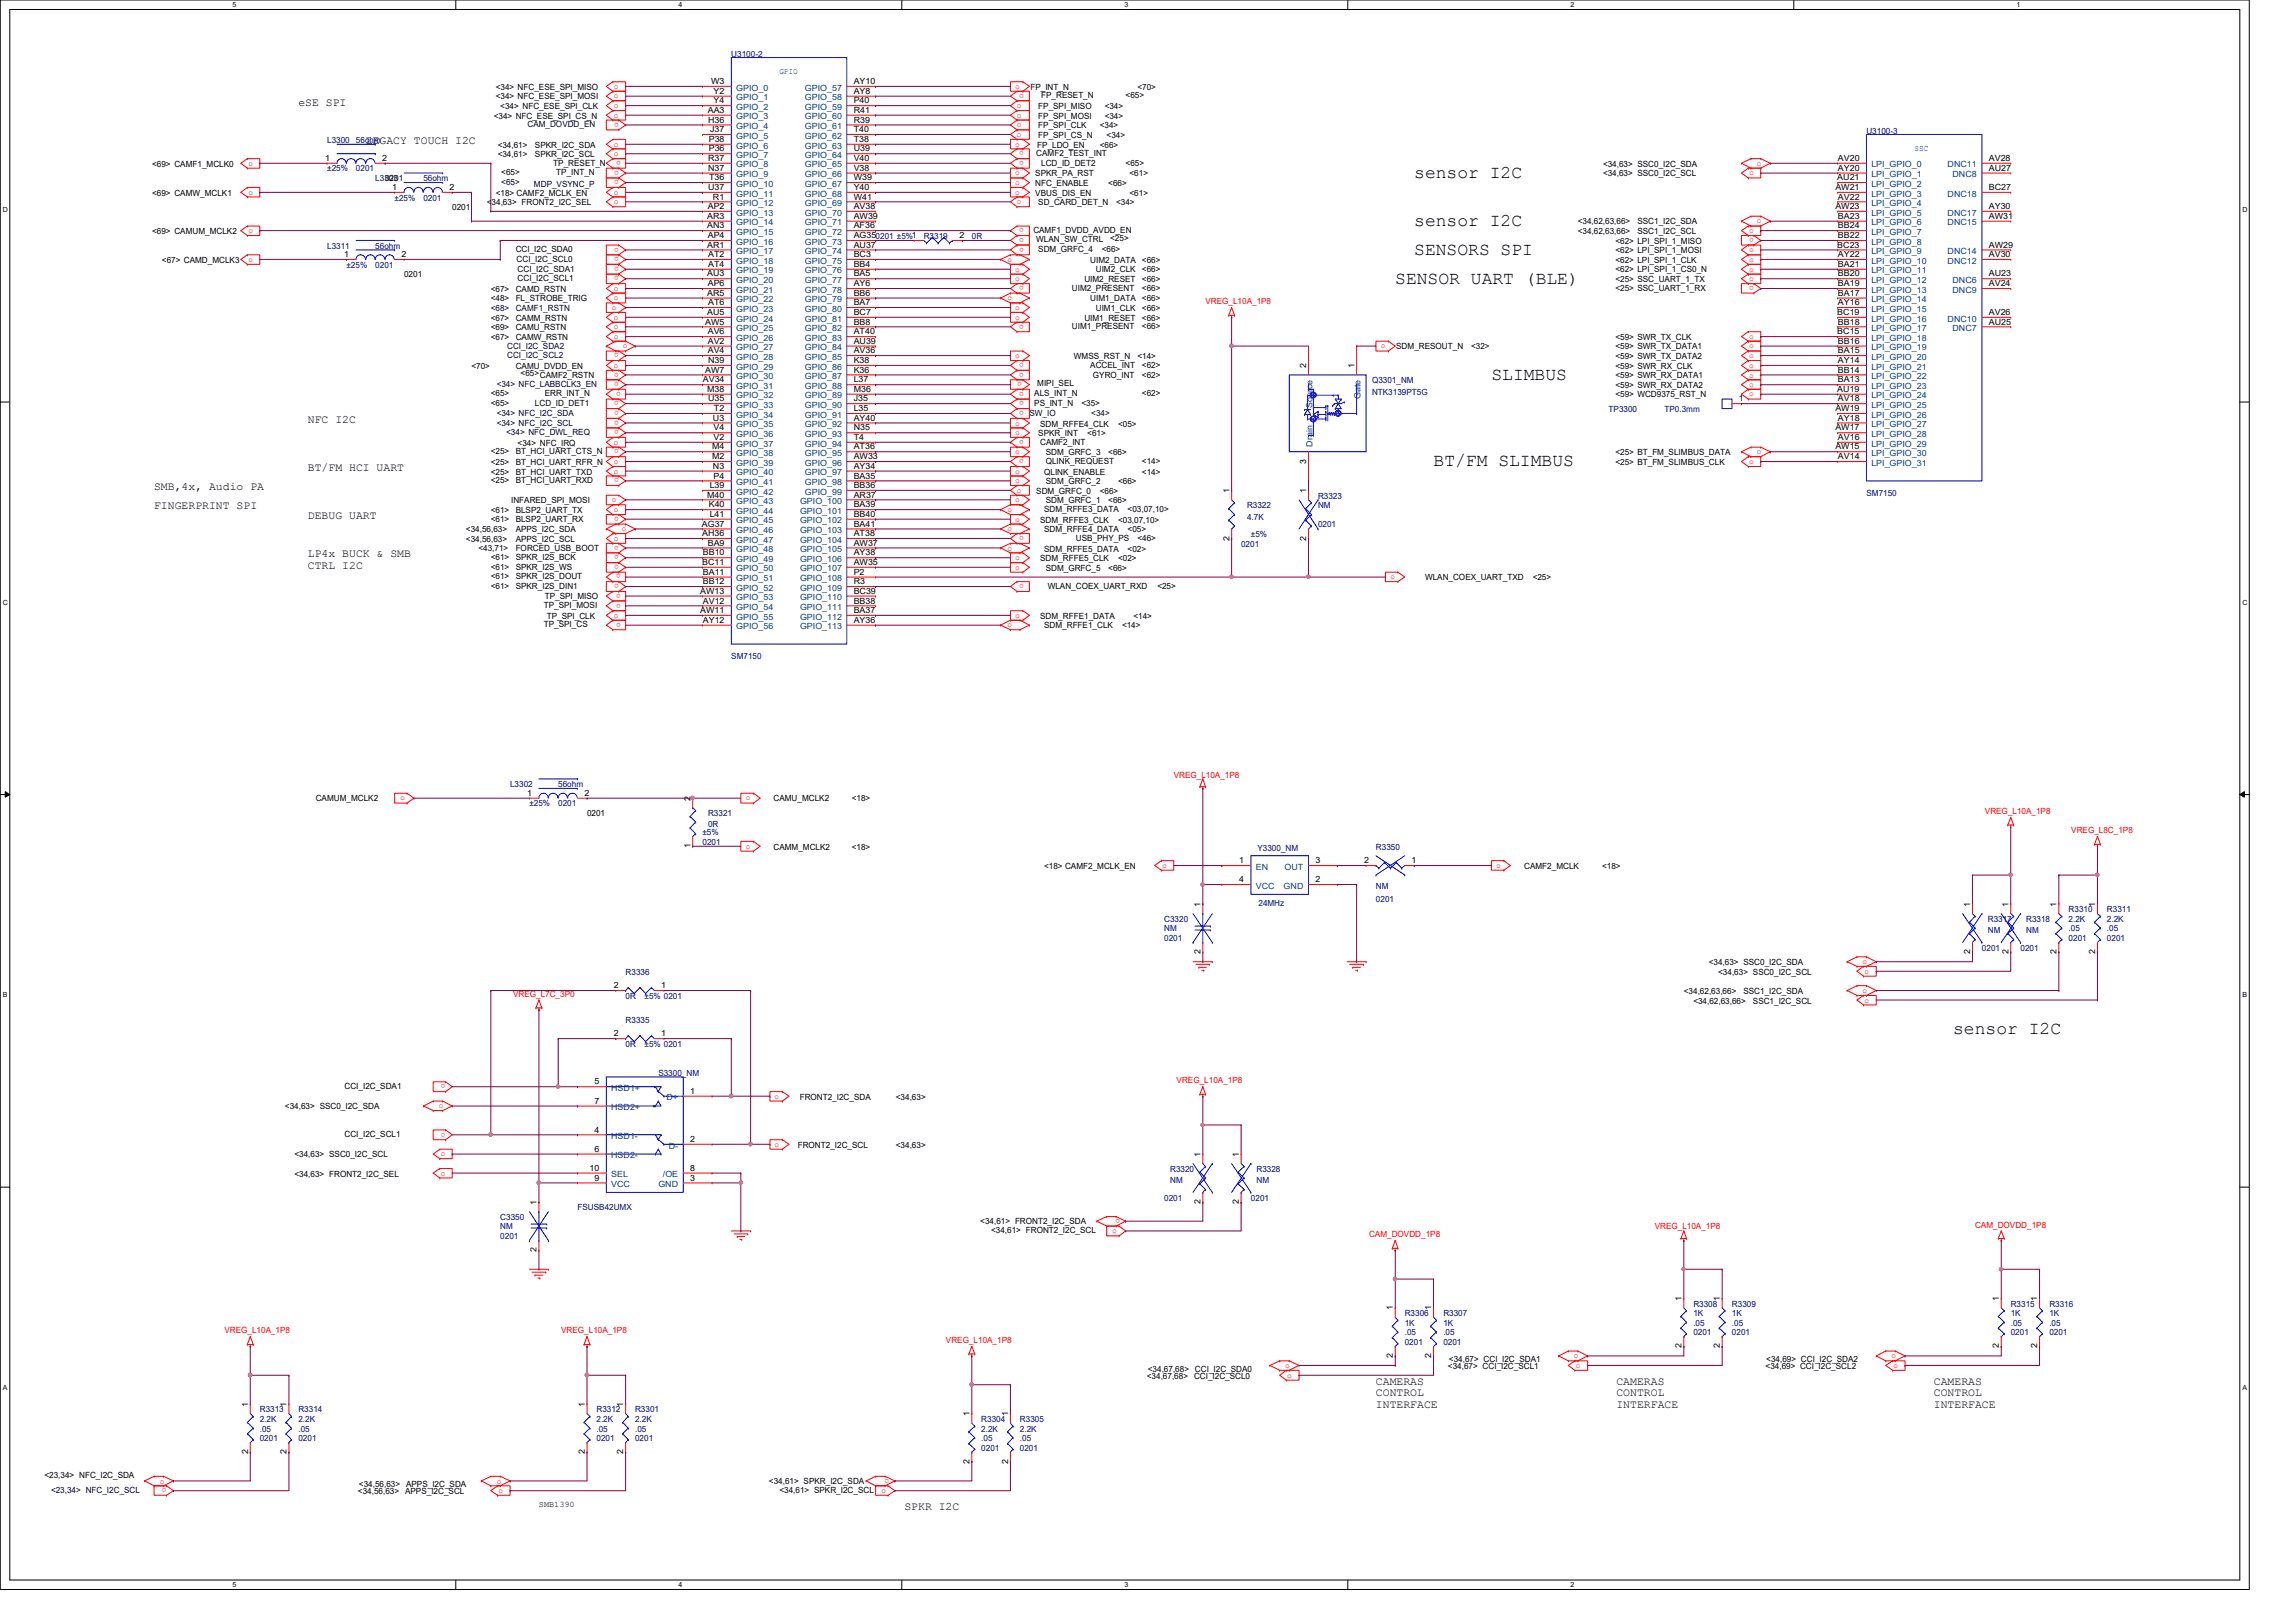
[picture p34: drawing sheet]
<svg xmlns="http://www.w3.org/2000/svg" width="297mm" height="210mm" viewBox="0 0 297 210" stroke-linecap="round" stroke-linejoin="round" font-family="sans-serif">
<defs><g id="words">
<g font-size="2.3">
<text x="183" y="23">sensor I2C</text>
<text x="183" y="29.3">sensor I2C</text>
<text x="183" y="33">SENSORS SPI</text>
<text x="180.5" y="36.7">SENSOR UART (BLE)</text>
<text x="193" y="49.2">SLIMBUS</text>
<text x="185.5" y="60.4">BT/FM SLIMBUS</text>
<text x="252.7" y="133.8">sensor I2C</text>
</g>
<g font-size="1.5">
<text x="38.6" y="13.7">eSE SPI</text>
<text x="47.3" y="18.6">LEGACY TOUCH I2C</text>
<text x="39.8" y="54.7">NFC I2C</text>
<text x="19.9" y="63.5">SMB,4x, Audio PA</text>
<text x="19.9" y="65.9">FINGERPRINT SPI</text>
<text x="39.8" y="61">BT/FM HCI UART</text>
<text x="39.8" y="67.2">DEBUG UART</text>
<text x="39.8" y="72.1">LP4x BUCK &amp; SMB</text>
<text x="39.8" y="73.6">CTRL I2C</text>
<text x="178" y="179.2">CAMERAS</text>
<text x="209.1" y="179.2">CAMERAS</text>
<text x="250.2" y="179.2">CAMERAS</text>
<text x="178" y="180.7">CONTROL</text>
<text x="178" y="182.2">INTERFACE</text>
<text x="209.1" y="180.7">CONTROL</text>
<text x="209.1" y="182.2">INTERFACE</text>
<text x="250.2" y="180.7">CONTROL</text>
<text x="250.2" y="182.2">INTERFACE</text>
<text x="117" y="195.4">SPKR I2C</text>
</g>
<g font-size="1.1">
<text x="64.1" y="11.6">&lt;34&gt; NFC_ESE_SPI_MISO</text>
<text x="92" y="10.9">W3</text>
<text x="110.4" y="10.9">AY10</text>
<text x="133.3" y="11.6">FP_INT_N</text>
<text x="147.1" y="11.6">&lt;70&gt;</text>
<text x="63.9" y="15.4">&lt;34&gt; NFC_ESE_SPI_CS_N</text>
<text x="64.1" y="12.9">&lt;34&gt; NFC_ESE_SPI_MOSI</text>
<text x="64.7" y="14.1">&lt;34&gt; NFC_ESE_SPI_CLK</text>
<text x="91.6" y="14.6">AA3</text>
<text x="91.6" y="15.9">H36</text>
<text x="91.9" y="17.1">J37</text>
<text x="92.3" y="13.4">Y4</text>
<text x="92.3" y="12.1">Y2</text>
<text x="110.4" y="17.1">T40</text>
<text x="110.4" y="14.6">R41</text>
<text x="110.4" y="13.4">P40</text>
<text x="110.4" y="12.1">AY8</text>
<text x="110.4" y="15.9">R39</text>
<text x="134.3" y="16.6">FP_SPI_CLK</text>
<text x="134.3" y="17.9">FP_SPI_CS_N</text>
<text x="134.3" y="14.1">FP_SPI_MISO</text>
<text x="134.3" y="15.4">FP_SPI_MOSI</text>
<text x="134.7" y="12.7">FP_RESET_N</text>
<text x="142.3" y="16.6">&lt;34&gt;</text>
<text x="142.9" y="14.1">&lt;34&gt;</text>
<text x="142.9" y="15.4">&lt;34&gt;</text>
<text x="143.2" y="17.9">&lt;34&gt;</text>
<text x="145.6" y="12.7">&lt;65&gt;</text>
<text x="19.7" y="21.6">&lt;69&gt; CAMF1_MCLK0</text>
<text x="42.1" y="20.8">1</text>
<text x="49.4" y="20.8">2</text>
<text x="49.8" y="23.5">0201</text>
<text x="64.4" y="19.1">&lt;34,61&gt;</text>
<text x="64.4" y="20.3">&lt;34,61&gt;</text>
<text x="64.9" y="22.7">&lt;65&gt;</text>
<text x="69.2" y="19.1">SPKR_I2C_SDA</text>
<text x="69.2" y="20.3">SPKR_I2C_SCL</text>
<text x="71.6" y="21.5">TP_RESET_N</text>
<text x="72" y="22.7">TP_INT_N</text>
<text x="91.6" y="22.1">N37</text>
<text x="91.6" y="20.8">R37</text>
<text x="91.7" y="19.6">P36</text>
<text x="91.7" y="18.4">P38</text>
<text x="91.7" y="23.3">T36</text>
<text x="110.4" y="22.1">V38</text>
<text x="110.4" y="23.3">W39</text>
<text x="110.4" y="20.8">V40</text>
<text x="110.4" y="19.6">U39</text>
<text x="110.4" y="18.4">T38</text>
<text x="133.9" y="22.8">SPKR_PA_RST</text>
<text x="134.1" y="20.2">CAMF2_TEST_INT</text>
<text x="134.2" y="19.1">FP_LDO_EN</text>
<text x="134.7" y="21.5">LCD_ID_DET2</text>
<text x="142.3" y="19.1">&lt;66&gt;</text>
<text x="145.6" y="21.5">&lt;65&gt;</text>
<text x="146.1" y="22.8">&lt;61&gt;</text>
<text x="207.4" y="21.6">&lt;34,63&gt; SSC0_I2C_SDA</text>
<text x="207.4" y="22.8">&lt;34,63&gt; SSC0_I2C_SCL</text>
<text x="237.7" y="23.3">AU21</text>
<text x="237.8" y="20.8">AV20</text>
<text x="237.8" y="22.1">AY20</text>
<text x="257.3" y="22.1">AU27</text>
<text x="257.3" y="20.8">AV28</text>
<text x="19.7" y="25.3">&lt;69&gt; CAMW_MCLK1</text>
<text x="50.8" y="24.6">1</text>
<text x="58.2" y="24.6">2</text>
<text x="58.5" y="27.2">0201</text>
<text x="63" y="26.5">&lt;34,63&gt; FRONT2_I2C_SEL</text>
<text x="64.1" y="25.3">&lt;18&gt; CAMF2_MCLK_EN</text>
<text x="91.5" y="29.5">AN3</text>
<text x="91.5" y="28.3">AR3</text>
<text x="91.6" y="27.1">AP2</text>
<text x="91.6" y="24.6">U37</text>
<text x="92.2" y="25.8">R1</text>
<text x="110.4" y="29.5">AF36</text>
<text x="110.4" y="28.3">AW39</text>
<text x="110.4" y="27.1">AV38</text>
<text x="110.4" y="25.8">W41</text>
<text x="110.4" y="24.6">Y40</text>
<text x="133.9" y="25.3">VBUS_DIS_EN</text>
<text x="133.9" y="24.1">NFC_ENABLE</text>
<text x="134.3" y="26.5">SD_CARD_DET_N</text>
<text x="143.4" y="24.1">&lt;66&gt;</text>
<text x="144.4" y="26.5">&lt;34&gt;</text>
<text x="146.1" y="25.3">&lt;61&gt;</text>
<text x="204.1" y="29">&lt;34,62,63,66&gt;</text>
<text x="211.8" y="29">SSC1_I2C_SDA</text>
<text x="237.4" y="27.1">AW23</text>
<text x="237.4" y="24.6">AW21</text>
<text x="237.8" y="29.5">BB24</text>
<text x="237.8" y="28.3">BA23</text>
<text x="237.8" y="25.8">AV22</text>
<text x="257.3" y="28.3">AW31</text>
<text x="257.3" y="27.1">AY30</text>
<text x="257.3" y="24.6">BC27</text>
<text x="19.7" y="30.3">&lt;69&gt; CAMUM_MCLK2</text>
<text x="21" y="34">&lt;67&gt; CAMD_MCLK3</text>
<text x="44.5" y="33.3">1</text>
<text x="51.9" y="33.3">2</text>
<text x="52.3" y="35.9">0201</text>
<text x="66.7" y="32.6">CCI_I2C_SDA0</text>
<text x="66.8" y="33.9">CCI_I2C_SCL0</text>
<text x="67" y="35.1">CCI_I2C_SDA1</text>
<text x="91.5" y="35.8">AU3</text>
<text x="91.5" y="32">AR1</text>
<text x="91.6" y="30.8">AP4</text>
<text x="91.6" y="34.5">AT4</text>
<text x="91.6" y="33.3">AT2</text>
<text x="110.4" y="35.8">BA5</text>
<text x="110.4" y="34.5">BB4</text>
<text x="110.4" y="33.3">BC3</text>
<text x="110.4" y="32">AU37</text>
<text x="110.4" y="30.8">AG350201 ±5%1</text>
<text x="124.1" y="30.8">2</text>
<text x="133.7" y="30.2">CAMF1_DVDD_AVDD_EN</text>
<text x="134.1" y="31.3">WLAN_SW_CTRL</text>
<text x="134.3" y="32.6">SDM_GRFC_4</text>
<text x="141.1" y="34">UIM2_DATA &lt;66&gt;</text>
<text x="141.8" y="35.3">UIM2_CLK</text>
<text x="142.5" y="32.6">&lt;66&gt;</text>
<text x="143.6" y="31.2">&lt;25&gt;</text>
<text x="147.7" y="35.3">&lt;66&gt;</text>
<text x="204.1" y="30.3">&lt;34,62,63,66&gt;</text>
<text x="209" y="31.5">&lt;62&gt; LPI_SPI_1_MISO</text>
<text x="209" y="32.8">&lt;62&gt; LPI_SPI_1_MOSI</text>
<text x="209" y="34">&lt;62&gt; LPI_SPI_1_CLK</text>
<text x="209" y="35.3">&lt;62&gt; LPI_SPI_1_CS0_N</text>
<text x="211.8" y="30.3">SSC1_I2C_SCL</text>
<text x="237.7" y="32">BC23</text>
<text x="237.8" y="30.8">BB22</text>
<text x="237.8" y="35.8">BB20</text>
<text x="237.8" y="34.5">BA21</text>
<text x="237.8" y="33.3">AY22</text>
<text x="257.3" y="35.8">AU23</text>
<text x="257.3" y="33.3">AV30</text>
<text x="257.3" y="32">AW29</text>
<text x="63.5" y="41.5">&lt;67&gt;</text>
<text x="63.5" y="39">&lt;48&gt;</text>
<text x="63.5" y="37.8">&lt;67&gt;</text>
<text x="66.7" y="41.5">CAMM_RSTN</text>
<text x="66.7" y="39">FL_STROBE_TRIG</text>
<text x="66.7" y="37.8">CAMD_RSTN</text>
<text x="67" y="36.4">CCI_I2C_SCL1</text>
<text x="91.2" y="42">AW5</text>
<text x="91.5" y="38.3">AR5</text>
<text x="91.5" y="40.8">AU5</text>
<text x="91.6" y="37">AP6</text>
<text x="91.6" y="39.5">AT6</text>
<text x="110.4" y="42">BB8</text>
<text x="110.4" y="40.8">BC7</text>
<text x="110.4" y="39.5">BA7</text>
<text x="110.4" y="38.3">BB6</text>
<text x="110.4" y="37">AY6</text>
<text x="138.7" y="37.6">UIM2_PRESENT</text>
<text x="140.3" y="36.5">UIM2_RESET</text>
<text x="140.3" y="41.5">UIM1_RESET</text>
<text x="141.1" y="39">UIM1_DATA &lt;66&gt;</text>
<text x="141.8" y="40.3">UIM1_CLK</text>
<text x="147.7" y="40.3">&lt;66&gt;</text>
<text x="147.7" y="37.6">&lt;66&gt;</text>
<text x="147.7" y="36.5">&lt;66&gt;</text>
<text x="147.7" y="41.5">&lt;66&gt;</text>
<text x="209" y="36.5">&lt;25&gt; SSC_UART_1_TX</text>
<text x="209" y="37.6">&lt;25&gt; SSC_UART_1_RX</text>
<text x="237.7" y="40.8">BC19</text>
<text x="237.8" y="42">BB18</text>
<text x="237.8" y="39.5">AY16</text>
<text x="237.8" y="38.3">BA17</text>
<text x="237.8" y="37">BA19</text>
<text x="257.3" y="42">AU25</text>
<text x="257.3" y="37">AV24</text>
<text x="257.3" y="40.8">AV26</text>
<text x="61" y="47.7">&lt;70&gt;</text>
<text x="63.5" y="42.8">&lt;69&gt;</text>
<text x="63.5" y="44">&lt;67&gt;</text>
<text x="66.7" y="42.8">CAMU_RSTN</text>
<text x="66.7" y="47.7">CAMU_DVDD_EN</text>
<text x="66.7" y="44">CAMW_RSTN</text>
<text x="91.6" y="45.7">AV4</text>
<text x="91.6" y="44.5">AV2</text>
<text x="91.6" y="43.3">AV6</text>
<text x="91.6" y="47">N39</text>
<text x="110.4" y="47">K38</text>
<text x="110.4" y="45.7">AV36</text>
<text x="110.4" y="44.5">AU39</text>
<text x="110.4" y="43.3">AT40</text>
<text x="138.7" y="42.6">UIM1_PRESENT</text>
<text x="138.9" y="46.5">WMSS_RST_N</text>
<text x="141.1" y="47.6">ACCEL_INT</text>
<text x="147.1" y="46.5">&lt;14&gt;</text>
<text x="147.7" y="47.6">&lt;62&gt;</text>
<text x="147.7" y="42.6">&lt;66&gt;</text>
<text x="169" y="47.6" transform="rotate(-90 169 47.6)">2</text>
<text x="175.2" y="47.6" transform="rotate(-90 175.2 47.6)">1</text>
<text x="180.6" y="45.2">SDM_RESOUT_N</text>
<text x="190.3" y="45.2">&lt;32&gt;</text>
<text x="209" y="44">&lt;59&gt; SWR_TX_CLK</text>
<text x="209" y="45.2">&lt;59&gt; SWR_TX_DATA1</text>
<text x="209" y="46.5">&lt;59&gt; SWR_TX_DATA2</text>
<text x="209" y="47.7">&lt;59&gt; SWR_RX_CLK</text>
<text x="237.7" y="43.3">BC15</text>
<text x="237.8" y="47">AY14</text>
<text x="237.8" y="45.7">BA15</text>
<text x="237.8" y="44.5">BB16</text>
<text x="63.5" y="51.3">&lt;65&gt;</text>
<text x="63.5" y="52.6">&lt;65&gt;</text>
<text x="67.3" y="48.6">&lt;65&gt;</text>
<text x="69.2" y="52.6">LCD_ID_DET1</text>
<text x="69.8" y="49">CAMF2_RSTN</text>
<text x="70.5" y="51.3">ERR_INT_N</text>
<text x="90.9" y="49.5">AV34</text>
<text x="91.2" y="48.2">AW7</text>
<text x="91.5" y="50.7">M38</text>
<text x="91.6" y="51.9">U35</text>
<text x="92.4" y="53.2">T2</text>
<text x="110.4" y="53.2">L35</text>
<text x="110.4" y="51.9">J35</text>
<text x="110.4" y="50.7">M36</text>
<text x="110.4" y="49.5">L37</text>
<text x="110.4" y="48.2">K36</text>
<text x="133.8" y="51.3">ALS_INT_N</text>
<text x="133.8" y="52.6">PS_INT_N</text>
<text x="134.2" y="50">MIPI_SEL</text>
<text x="139.9" y="52.6">&lt;35&gt;</text>
<text x="141.4" y="48.9">GYRO_INT</text>
<text x="147.7" y="51.3">&lt;62&gt;</text>
<text x="147.7" y="48.9">&lt;62&gt;</text>
<text x="209" y="50.2">&lt;59&gt; SWR_RX_DATA2</text>
<text x="209" y="49">&lt;59&gt; SWR_RX_DATA1</text>
<text x="209" y="51.4">&lt;59&gt; WCD9375_RST_N</text>
<text x="225" y="51.9">1</text>
<text x="237.4" y="53.2">AW19</text>
<text x="237.7" y="50.7">AU19</text>
<text x="237.8" y="51.9">AV18</text>
<text x="237.8" y="49.5">BA13</text>
<text x="237.8" y="48.2">BB14</text>
<text x="63.5" y="58.8">&lt;25&gt;</text>
<text x="66.7" y="58.8">BT_HCI_UART_CTS_N</text>
<text x="67" y="57.7">&lt;34&gt; NFC_IRQ</text>
<text x="92.1" y="59.4">M2</text>
<text x="92.1" y="58.2">M4</text>
<text x="92.2" y="54.4">U3</text>
<text x="92.3" y="56.9">V2</text>
<text x="92.3" y="55.7">V4</text>
<text x="110.4" y="59.4">AW33</text>
<text x="110.4" y="58.2">AT36</text>
<text x="110.4" y="56.9">T4</text>
<text x="110.4" y="55.7">N35</text>
<text x="110.4" y="54.4">AY40</text>
<text x="134.3" y="56.4">SPKR_INT</text>
<text x="134.6" y="55.2">SDM_RFFE4_CLK</text>
<text x="134.6" y="57.5">CAMF2_INT</text>
<text x="135.3" y="58.9">SDM_GRFC_3</text>
<text x="140.7" y="56.4">&lt;61&gt;</text>
<text x="143.4" y="58.9">&lt;66&gt;</text>
<text x="144.6" y="55.2">&lt;05&gt;</text>
<text x="169" y="60" transform="rotate(-90 169 60)">3</text>
<text x="209" y="58.9">&lt;25&gt; BT_FM_SLIMBUS_DATA</text>
<text x="237.4" y="58.2">AW15</text>
<text x="237.4" y="55.7">AW17</text>
<text x="237.8" y="59.4">AV14</text>
<text x="237.8" y="56.9">AV16</text>
<text x="237.8" y="54.4">AY18</text>
<text x="63.5" y="61.4">&lt;25&gt;</text>
<text x="63.5" y="62.5">&lt;25&gt;</text>
<text x="63.5" y="60.2">&lt;25&gt;</text>
<text x="66.1" y="65.2">INFARED_SPI_MOSI</text>
<text x="66.7" y="61.4">BT_HCI_UART_TXD</text>
<text x="66.7" y="62.5">BT_HCI_UART_RXD</text>
<text x="66.7" y="60.2">BT_HCI_UART_RFR_N</text>
<text x="91.5" y="64.4">M40</text>
<text x="91.7" y="65.7">K40</text>
<text x="91.8" y="63.2">L39</text>
<text x="92.2" y="60.7">N3</text>
<text x="92.3" y="61.9">P4</text>
<text x="110.4" y="65.7">BA39</text>
<text x="110.4" y="64.4">AR37</text>
<text x="110.4" y="61.9">BA35</text>
<text x="110.4" y="60.7">AY34</text>
<text x="110.4" y="63.2">BB36</text>
<text x="134.1" y="63.9">SDM_GRFC_0</text>
<text x="135.1" y="61.4">QLINK_ENABLE</text>
<text x="135.3" y="65.2">SDM_GRFC_1</text>
<text x="135.3" y="60">QLINK_REQUEST</text>
<text x="135.3" y="62.7">SDM_GRFC_2</text>
<text x="142.3" y="63.9">&lt;66&gt;</text>
<text x="143.4" y="65.2">&lt;66&gt;</text>
<text x="144.6" y="62.7">&lt;66&gt;</text>
<text x="147.7" y="61.4">&lt;14&gt;</text>
<text x="147.7" y="60">&lt;14&gt;</text>
<text x="159" y="63.8" transform="rotate(-90 159 63.8)">1</text>
<text x="169" y="63.8" transform="rotate(-90 169 63.8)">1</text>
<text x="209" y="60.2">&lt;25&gt; BT_FM_SLIMBUS_CLK</text>
<text x="60.3" y="68.9">&lt;34,56,63&gt;</text>
<text x="60.3" y="70.1">&lt;34,56,63&gt;</text>
<text x="61.9" y="71.2">&lt;43,71&gt;</text>
<text x="63.5" y="66.4">&lt;61&gt;</text>
<text x="63.5" y="67.5">&lt;61&gt;</text>
<text x="66.7" y="68.9">APPS_I2C_SDA</text>
<text x="66.7" y="70.1">APPS_I2C_SCL</text>
<text x="66.7" y="71.2">FORCED_USB_BOOT</text>
<text x="66.7" y="66.4">BLSP2_UART_TX</text>
<text x="66.7" y="67.5">BLSP2_UART_RX</text>
<text x="90.8" y="68.2">AG37</text>
<text x="90.8" y="69.4">AH36</text>
<text x="90.9" y="71.9">BB10</text>
<text x="91.6" y="70.6">BA9</text>
<text x="91.8" y="66.9">L41</text>
<text x="110.4" y="71.9">AY38</text>
<text x="110.4" y="69.4">AT38</text>
<text x="110.4" y="68.2">BA41</text>
<text x="110.4" y="66.9">BB40</text>
<text x="110.4" y="70.6">AW37</text>
<text x="134.6" y="67.6">SDM_RFFE3_CLK</text>
<text x="135.1" y="66.3">SDM_RFFE3_DATA</text>
<text x="135.1" y="68.9">SDM_RFFE4_DATA</text>
<text x="135.1" y="71.4">SDM_RFFE5_DATA</text>
<text x="139.2" y="70">USB_PHY_PS</text>
<text x="144.6" y="67.6">&lt;03,07,10&gt;</text>
<text x="145.9" y="66.3">&lt;03,07,10&gt;</text>
<text x="145.9" y="68.9">&lt;05&gt;</text>
<text x="145.9" y="71.4">&lt;02&gt;</text>
<text x="147.1" y="70">&lt;46&gt;</text>
<text x="159" y="70" transform="rotate(-90 159 70)">2</text>
<text x="169" y="70" transform="rotate(-90 169 70)">2</text>
<text x="63.5" y="72.5">&lt;61&gt;</text>
<text x="63.5" y="73.7">&lt;61&gt;</text>
<text x="63.5" y="75">&lt;61&gt;</text>
<text x="63.5" y="76.2">&lt;61&gt;</text>
<text x="66.7" y="72.5">SPKR_I2S_BCK</text>
<text x="66.7" y="73.7">SPKR_I2S_WS</text>
<text x="66.7" y="75">SPKR_I2S_DOUT</text>
<text x="66.7" y="76.2">SPKR_I2S_DIN1</text>
<text x="70.5" y="77.5">TP_SPI_MISO</text>
<text x="90.6" y="76.8">AW13</text>
<text x="90.8" y="73.1">BC11</text>
<text x="90.9" y="75.6">BB12</text>
<text x="90.9" y="74.4">BA11</text>
<text x="110.4" y="76.8">BC39</text>
<text x="110.4" y="75.6">R3</text>
<text x="110.4" y="74.4">P2</text>
<text x="110.4" y="73.1">AW35</text>
<text x="134.6" y="72.6">SDM_RFFE5_CLK</text>
<text x="135.3" y="73.9">SDM_GRFC_5</text>
<text x="135.5" y="76.2">WLAN_COEX_UART_RXD</text>
<text x="143.4" y="73.9">&lt;66&gt;</text>
<text x="144.6" y="72.6">&lt;02&gt;</text>
<text x="149.7" y="76.2">&lt;25&gt;</text>
<text x="184.4" y="75.1">WLAN_COEX_UART_TXD</text>
<text x="198.3" y="75.1">&lt;25&gt;</text>
<text x="70.4" y="78.7">TP_SPI_MOSI</text>
<text x="70.4" y="81.2">TP_SPI_CS</text>
<text x="70.7" y="80.1">TP_SPI_CLK</text>
<text x="90.6" y="79.3">AW11</text>
<text x="90.9" y="80.6">AY12</text>
<text x="90.9" y="78.1">AV12</text>
<text x="110.4" y="80.6">AY36</text>
<text x="110.4" y="79.3">BA37</text>
<text x="110.4" y="78.1">BB38</text>
<text x="134.6" y="80.1">SDM_RFFE1_DATA</text>
<text x="135.1" y="81.3">SDM_RFFE1_CLK</text>
<text x="145.2" y="81.3">&lt;14&gt;</text>
<text x="146.6" y="80.1">&lt;14&gt;</text>
<text x="40.8" y="103.7">CAMUM_MCLK2</text>
<text x="68.2" y="103">1</text>
<text x="75.6" y="103">2</text>
<text x="75.9" y="105.6">0201</text>
<text x="89.3" y="103.6" transform="rotate(-90 89.3 103.6)">2</text>
<text x="100.1" y="103.7">CAMU_MCLK2</text>
<text x="110.2" y="103.7">&lt;18&gt;</text>
<text x="89.3" y="109.8" transform="rotate(-90 89.3 109.8)">1</text>
<text x="100.1" y="109.9">CAMM_MCLK2</text>
<text x="110.2" y="109.9">&lt;18&gt;</text>
<text x="135.1" y="112.4">&lt;18&gt; CAMF2_MCLK_EN</text>
<text x="160.3" y="111.7">1</text>
<text x="170.2" y="111.7">3</text>
<text x="176.5" y="111.7">2</text>
<text x="182.6" y="111.7">1</text>
<text x="197.2" y="112.4">CAMF2_MCLK</text>
<text x="207.3" y="112.4">&lt;18&gt;</text>
<text x="155.3" y="117.3" transform="rotate(-90 155.3 117.3)">1</text>
<text x="160.3" y="114.2">4</text>
<text x="170.2" y="114.2">2</text>
<text x="254.9" y="117.3" transform="rotate(-90 254.9 117.3)">1</text>
<text x="259.8" y="117.3" transform="rotate(-90 259.8 117.3)">1</text>
<text x="266.1" y="117.3" transform="rotate(-90 266.1 117.3)">1</text>
<text x="271.1" y="117.3" transform="rotate(-90 271.1 117.3)">1</text>
<text x="155.3" y="123.5" transform="rotate(-90 155.3 123.5)">2</text>
<text x="221.1" y="124.9">&lt;34,63&gt; SSC0_I2C_SDA</text>
<text x="254.9" y="123.5" transform="rotate(-90 254.9 123.5)">2</text>
<text x="259.8" y="123.5" transform="rotate(-90 259.8 123.5)">2</text>
<text x="266.1" y="123.5" transform="rotate(-90 266.1 123.5)">2</text>
<text x="271.1" y="123.5" transform="rotate(-90 271.1 123.5)">2</text>
<text x="79.4" y="127.9">2</text>
<text x="85.6" y="127.9">1</text>
<text x="217.8" y="128.6">&lt;34,62,63,66&gt;</text>
<text x="219.1" y="129.9">&lt;34,62,63,66&gt;</text>
<text x="222.3" y="126.1">&lt;34,63&gt; SSC0_I2C_SCL</text>
<text x="225.5" y="128.6">SSC1_I2C_SDA</text>
<text x="226.8" y="129.9">SSC1_I2C_SCL</text>
<text x="79.4" y="134.1">2</text>
<text x="85.6" y="134.1">1</text>
<text x="36.9" y="143.6">&lt;34,63&gt; SSC0_I2C_SDA</text>
<text x="44.6" y="140.9">CCI_I2C_SDA1</text>
<text x="76.9" y="142.8">7</text>
<text x="76.9" y="140.3">5</text>
<text x="89.3" y="141.6">1</text>
<text x="103.5" y="142.3">FRONT2_I2C_SDA</text>
<text x="115.9" y="142.3">&lt;34,63&gt;</text>
<text x="38.1" y="149.8">&lt;34,63&gt; SSC0_I2C_SCL</text>
<text x="44.6" y="147.2">CCI_I2C_SCL1</text>
<text x="76.9" y="146.6">4</text>
<text x="76.9" y="149.1">6</text>
<text x="89.3" y="147.8">2</text>
<text x="103.2" y="148.5">FRONT2_I2C_SCL</text>
<text x="115.9" y="148.5">&lt;34,63&gt;</text>
<text x="155.3" y="149.7" transform="rotate(-90 155.3 149.7)">1</text>
<text x="160.3" y="149.7" transform="rotate(-90 160.3 149.7)">1</text>
<text x="38.1" y="152.3">&lt;34,63&gt; FRONT2_I2C_SEL</text>
<text x="69.4" y="155.9" transform="rotate(-90 69.4 155.9)">1</text>
<text x="76.3" y="151.5">10</text>
<text x="76.9" y="152.8">9</text>
<text x="89.3" y="152.8">3</text>
<text x="89.3" y="151.5">8</text>
<text x="155.3" y="155.8" transform="rotate(-90 155.3 155.8)">2</text>
<text x="160.3" y="155.8" transform="rotate(-90 160.3 155.8)">2</text>
<text x="126.8" y="158.4">&lt;34,61&gt; FRONT2_I2C_SDA</text>
<text x="128.2" y="159.6">&lt;34,61&gt; FRONT2_I2C_SCL</text>
<text x="69.4" y="162.1" transform="rotate(-90 69.4 162.1)">2</text>
<text x="180.2" y="169.6" transform="rotate(-90 180.2 169.6)">1</text>
<text x="185.2" y="169.6" transform="rotate(-90 185.2 169.6)">1</text>
<text x="217.5" y="168.4" transform="rotate(-90 217.5 168.4)">1</text>
<text x="222.5" y="168.4" transform="rotate(-90 222.5 168.4)">1</text>
<text x="258.6" y="168.4" transform="rotate(-90 258.6 168.4)">1</text>
<text x="263.6" y="168.4" transform="rotate(-90 263.6 168.4)">1</text>
<text x="148.4" y="178.4">&lt;34,67,68&gt; CCI_I2C_SCL0</text>
<text x="148.5" y="177.5">&lt;34,67,68&gt; CCI_I2C_SDA0</text>
<text x="180.2" y="175.8" transform="rotate(-90 180.2 175.8)">2</text>
<text x="185.2" y="175.8" transform="rotate(-90 185.2 175.8)">2</text>
<text x="187.3" y="177.2">&lt;34,67&gt; CCI_I2C_SCL1</text>
<text x="187.4" y="176.3">&lt;34,67&gt; CCI_I2C_SDA1</text>
<text x="217.5" y="174.5" transform="rotate(-90 217.5 174.5)">2</text>
<text x="222.5" y="174.5" transform="rotate(-90 222.5 174.5)">2</text>
<text x="228.4" y="177.2">&lt;34,69&gt; CCI_I2C_SCL2</text>
<text x="228.5" y="176.3">&lt;34,69&gt; CCI_I2C_SDA2</text>
<text x="258.6" y="174.5" transform="rotate(-90 258.6 174.5)">2</text>
<text x="263.6" y="174.5" transform="rotate(-90 263.6 174.5)">2</text>
<text x="32.1" y="182" transform="rotate(-90 32.1 182)">1</text>
<text x="37.1" y="182" transform="rotate(-90 37.1 182)">1</text>
<text x="75.6" y="182" transform="rotate(-90 75.6 182)">1</text>
<text x="80.6" y="182" transform="rotate(-90 80.6 182)">1</text>
<text x="125.4" y="183.3" transform="rotate(-90 125.4 183.3)">1</text>
<text x="130.4" y="183.3" transform="rotate(-90 130.4 183.3)">1</text>
<text x="5.8" y="191.2">&lt;23,34&gt; NFC_I2C_SDA</text>
<text x="32.1" y="188.2" transform="rotate(-90 32.1 188.2)">2</text>
<text x="37.1" y="188.2" transform="rotate(-90 37.1 188.2)">2</text>
<text x="75.6" y="188.2" transform="rotate(-90 75.6 188.2)">2</text>
<text x="80.6" y="188.2" transform="rotate(-90 80.6 188.2)">2</text>
<text x="99.5" y="192">&lt;34,61&gt; SPKR_I2C_SDA</text>
<text x="125.4" y="189.4" transform="rotate(-90 125.4 189.4)">2</text>
<text x="130.4" y="189.4" transform="rotate(-90 130.4 189.4)">2</text>
<text x="46.3" y="193.3">&lt;34,56,63&gt; APPS_I2C_SCL</text>
<text x="46.4" y="192.4">&lt;34,56,63&gt; APPS_I2C_SDA</text>
<text x="69.7" y="195.1">SMB1390</text>
<text x="100.8" y="193.2">&lt;34,61&gt; SPKR_I2C_SCL</text>
</g>
<g font-size="1.1" fill="#f00">
<text x="79.4" y="11.5">o</text>
<text x="131.3" y="11.5">o</text>
<text x="79.4" y="15.2">o</text>
<text x="79.4" y="12.7">o</text>
<text x="79.4" y="14">o</text>
<text x="80" y="15.9" transform="rotate(180 80 15.9)">o</text>
<text x="131.6" y="16.5">o</text>
<text x="131.6" y="17.7">o</text>
<text x="131.6" y="14">o</text>
<text x="131.6" y="15.2">o</text>
<text x="132.5" y="12.1" transform="rotate(180 132.5 12.1)">o</text>
<text x="32.1" y="21.5">o</text>
<text x="79.4" y="19">o</text>
<text x="79.4" y="20.2">o</text>
<text x="80" y="23.3" transform="rotate(180 80 23.3)">o</text>
<text x="80" y="22.1" transform="rotate(180 80 22.1)">o</text>
<text x="80.3" y="20.8" transform="rotate(180 80.3 20.8)">o</text>
<text x="131.3" y="19">o</text>
<text x="131.3" y="22.7">o</text>
<text x="131.3" y="24">o</text>
<text x="132.5" y="20.8" transform="rotate(180 132.5 20.8)">o</text>
<text x="132.5" y="19.6" transform="rotate(180 132.5 19.6)">o</text>
<text x="226.3" y="22.7">o</text>
<text x="227.3" y="21.5">o</text>
<text x="32.1" y="25.2">o</text>
<text x="79.4" y="25.2">o</text>
<text x="79.4" y="26.4">o</text>
<text x="131.3" y="25.2">o</text>
<text x="131.6" y="26.4">o</text>
<text x="132.5" y="29.5" transform="rotate(180 132.5 29.5)">o</text>
<text x="227.3" y="28.9">o</text>
<text x="32.1" y="33.9">o</text>
<text x="32.1" y="30.2">o</text>
<text x="80" y="34.5" transform="rotate(180 80 34.5)">o</text>
<text x="80" y="35.8" transform="rotate(180 80 35.8)">o</text>
<text x="80" y="32" transform="rotate(180 80 32)">o</text>
<text x="80" y="33.3" transform="rotate(180 80 33.3)">o</text>
<text x="130.3" y="33.9">o</text>
<text x="131.3" y="35.1">o</text>
<text x="132.5" y="32" transform="rotate(180 132.5 32)">o</text>
<text x="132.5" y="30.8" transform="rotate(180 132.5 30.8)">o</text>
<text x="226.3" y="32.6">o</text>
<text x="226.3" y="33.9">o</text>
<text x="226.3" y="35.1">o</text>
<text x="226.3" y="30.2">o</text>
<text x="226.9" y="30.8" transform="rotate(180 226.9 30.8)">o</text>
<text x="79.2" y="40.1">o</text>
<text x="79.4" y="41.4">o</text>
<text x="79.4" y="38.9">o</text>
<text x="79.4" y="37.6">o</text>
<text x="130.3" y="38.9">o</text>
<text x="131.3" y="36.4">o</text>
<text x="131.3" y="40.1">o</text>
<text x="131.3" y="41.4">o</text>
<text x="132.5" y="37" transform="rotate(180 132.5 37)">o</text>
<text x="132.5" y="42" transform="rotate(180 132.5 42)">o</text>
<text x="156" y="39.4">VREG_L10A_1P8</text>
<text x="226.3" y="36.4">o</text>
<text x="226.9" y="37" transform="rotate(180 226.9 37)">o</text>
<text x="79.4" y="42.6">o</text>
<text x="79.4" y="47.6">o</text>
<text x="79.4" y="43.9">o</text>
<text x="80" y="45.7" transform="rotate(180 80 45.7)">o</text>
<text x="80.6" y="45.1">o</text>
<text x="131.3" y="46.4">o</text>
<text x="132.5" y="47" transform="rotate(180 132.5 47)">o</text>
<text x="178.6" y="45.1">o</text>
<text x="226.3" y="43.9">o</text>
<text x="226.3" y="45.1">o</text>
<text x="226.3" y="46.4">o</text>
<text x="226.3" y="47.6">o</text>
<text x="80" y="48.2" transform="rotate(180 80 48.2)">o</text>
<text x="80" y="49.4" transform="rotate(180 80 49.4)">o</text>
<text x="80" y="53.2" transform="rotate(180 80 53.2)">o</text>
<text x="80" y="51.9" transform="rotate(180 80 51.9)">o</text>
<text x="80.3" y="50.7" transform="rotate(180 80.3 50.7)">o</text>
<text x="132.2" y="49.4" transform="rotate(180 132.2 49.4)">o</text>
<text x="132.5" y="48.2" transform="rotate(180 132.5 48.2)">o</text>
<text x="132.5" y="50.7" transform="rotate(180 132.5 50.7)">o</text>
<text x="132.5" y="51.9" transform="rotate(180 132.5 51.9)">o</text>
<text x="132.5" y="53.2" transform="rotate(180 132.5 53.2)">o</text>
<text x="226.3" y="50.1">o</text>
<text x="226.3" y="48.9">o</text>
<text x="226.3" y="51.3">o</text>
<text x="79.4" y="57.5">o</text>
<text x="80" y="55.7" transform="rotate(180 80 55.7)">o</text>
<text x="80" y="54.4" transform="rotate(180 80 54.4)">o</text>
<text x="80" y="58.2" transform="rotate(180 80 58.2)">o</text>
<text x="131.3" y="55.1">o</text>
<text x="131.3" y="58.8">o</text>
<text x="131.3" y="56.3">o</text>
<text x="132.5" y="59.4" transform="rotate(180 132.5 59.4)">o</text>
<text x="132.5" y="56.9" transform="rotate(180 132.5 56.9)">o</text>
<text x="227.3" y="58.8">o</text>
<text x="79.2" y="65">o</text>
<text x="79.4" y="61.3">o</text>
<text x="79.4" y="60">o</text>
<text x="80" y="61.9" transform="rotate(180 80 61.9)">o</text>
<text x="131.3" y="65">o</text>
<text x="131.3" y="61.3">o</text>
<text x="131.3" y="62.5">o</text>
<text x="131.6" y="63.8">o</text>
<text x="226.3" y="60">o</text>
<text x="79.4" y="70">o</text>
<text x="79.4" y="66.3">o</text>
<text x="80" y="70.6" transform="rotate(180 80 70.6)">o</text>
<text x="80" y="71.9" transform="rotate(180 80 71.9)">o</text>
<text x="80" y="66.9" transform="rotate(180 80 66.9)">o</text>
<text x="80.4" y="68.7">o</text>
<text x="130.3" y="66.3">o</text>
<text x="130.3" y="68.7">o</text>
<text x="130.3" y="71.2">o</text>
<text x="131.3" y="67.5">o</text>
<text x="132.5" y="69.4" transform="rotate(180 132.5 69.4)">o</text>
<text x="80" y="73.1" transform="rotate(180 80 73.1)">o</text>
<text x="80" y="75.6" transform="rotate(180 80 75.6)">o</text>
<text x="80.3" y="74.3" transform="rotate(180 80.3 74.3)">o</text>
<text x="80.3" y="76.8" transform="rotate(180 80.3 76.8)">o</text>
<text x="131.3" y="72.5">o</text>
<text x="131.3" y="73.7">o</text>
<text x="132.5" y="75.6" transform="rotate(180 132.5 75.6)">o</text>
<text x="179.9" y="75">o</text>
<text x="79.4" y="80">o</text>
<text x="80.3" y="78.1" transform="rotate(180 80.3 78.1)">o</text>
<text x="80.3" y="80.6" transform="rotate(180 80.3 80.6)">o</text>
<text x="130.3" y="81.2">o</text>
<text x="131.3" y="80">o</text>
<text x="151.8" y="100.6">VREG_L10A_1P8</text>
<text x="51.8" y="103.6">o</text>
<text x="96.5" y="103.6">o</text>
<text x="256.8" y="105.3">VREG_L10A_1P8</text>
<text x="268" y="107.8">VREG_L8C_1P8</text>
<text x="96.5" y="109.8">o</text>
<text x="150.4" y="112.3">o</text>
<text x="193.5" y="112.3">o</text>
<text x="241" y="124.8">o</text>
<text x="241.2" y="126">o</text>
<text x="66.4" y="129">VREG_L7C_3P0</text>
<text x="241" y="128.5">o</text>
<text x="241.2" y="129.8">o</text>
<text x="56.8" y="143.4">o</text>
<text x="57.7" y="140.3" transform="rotate(180 57.7 140.3)">o</text>
<text x="100.2" y="142.2">o</text>
<text x="152.2" y="140.2">VREG_L10A_1P8</text>
<text x="57" y="149.6">o</text>
<text x="57.7" y="146.6" transform="rotate(180 57.7 146.6)">o</text>
<text x="100.2" y="148.4">o</text>
<text x="57" y="152.1">o</text>
<text x="143.9" y="159.6">o</text>
<text x="144.9" y="157.7" transform="rotate(180 144.9 157.7)">o</text>
<text x="177.1" y="160.1">CAM_DOVDD_1P8</text>
<text x="214.1" y="159.1">VREG_L10A_1P8</text>
<text x="255.5" y="158.9">CAM_DOVDD_1P8</text>
<text x="29" y="172.6">VREG_L10A_1P8</text>
<text x="72.6" y="172.6">VREG_L10A_1P8</text>
<text x="122.4" y="173.8">VREG_L10A_1P8</text>
<text x="166.3" y="177">o</text>
<text x="166.5" y="178.3">o</text>
<text x="203.6" y="175.8">o</text>
<text x="203.9" y="177">o</text>
<text x="244.7" y="175.8">o</text>
<text x="245" y="177">o</text>
<text x="20.7" y="192">o</text>
<text x="64.3" y="192">o</text>
<text x="115" y="191.3" transform="rotate(180 115 191.3)">o</text>
<text x="21.5" y="192.6" transform="rotate(180 21.5 192.6)">o</text>
<text x="64.5" y="193.2">o</text>
<text x="114" y="193.2">o</text>
</g>
<g font-size="1.1" fill="#000080">
<text x="94.6" y="7.4">U3100-2</text>
<text x="241.5" y="17.4">U3100-3</text>
<text x="42.3" y="18.5">L3300</text>
<text x="42.3" y="22.2">±25%</text>
<text x="46.1" y="18.5">56ohm</text>
<text x="46.1" y="22.2">0201</text>
<text x="48.6" y="23.5">L3303</text>
<text x="54.8" y="23.5">56ohm</text>
<text x="51.1" y="26">±25%</text>
<text x="54.8" y="26">0201</text>
<text x="42.3" y="32.2">L3311</text>
<text x="44.8" y="34.6">±25%</text>
<text x="48.6" y="32.2">56ohm</text>
<text x="48.6" y="34.6">0201</text>
<text x="119.5" y="30.9">R3319</text>
<text x="125.7" y="30.9">0R</text>
<text x="177.5" y="49.6">Q3301_NM</text>
<text x="177.5" y="51.1">NTK3139PT5G</text>
<text x="208.1" y="53.3">TP3300</text>
<text x="215.3" y="53.3">TP0.3mm</text>
<text x="161.3" y="65.7">R3322</text>
<text x="170.5" y="64.5">R3323</text>
<text x="170.5" y="65.7">NM</text>
<text x="241.5" y="64.1">SM7150</text>
<text x="160.6" y="70.7">0201</text>
<text x="161.3" y="67.3">4.7K</text>
<text x="161.8" y="69.5">±5%</text>
<text x="170.5" y="68.2">0201</text>
<text x="94.6" y="85.3">SM7150</text>
<text x="66" y="101.9">L3302</text>
<text x="72.2" y="101.9">56ohm</text>
<text x="68.5" y="104.4">±25%</text>
<text x="72.2" y="104.4">0201</text>
<text x="91.6" y="105.6">R3321</text>
<text x="91.6" y="107.1">0R</text>
<text x="90.9" y="108.1">±5%</text>
<text x="90.9" y="109.3">0201</text>
<text x="162.7" y="110.1">Y3300_NM</text>
<text x="178" y="109.9">R3350</text>
<text x="150.6" y="119.3">C3320</text>
<text x="162.8" y="117.3">24MHz</text>
<text x="178" y="115.1">NM</text>
<text x="178" y="116.7">0201</text>
<text x="257.2" y="119.3">R3317</text>
<text x="262.1" y="119.3">R3318</text>
<text x="267.6" y="118">R3310</text>
<text x="267.6" y="119.3">2.2K</text>
<text x="272.6" y="118">R3311</text>
<text x="272.6" y="119.3">2.2K</text>
<text x="150.6" y="120.5">NM</text>
<text x="150.6" y="121.8">0201</text>
<text x="256.4" y="123">0201</text>
<text x="257.2" y="120.8">NM</text>
<text x="261.4" y="123">0201</text>
<text x="262.1" y="120.8">NM</text>
<text x="267.6" y="120.5">.05</text>
<text x="267.6" y="121.8">0201</text>
<text x="272.6" y="120.5">.05</text>
<text x="272.6" y="121.8">0201</text>
<text x="80.9" y="126.1">R3336</text>
<text x="80.9" y="129.2">0R</text>
<text x="83.4" y="129.2">±5% 0201</text>
<text x="80.9" y="132.3">R3335</text>
<text x="80.9" y="135.5">0R</text>
<text x="83.4" y="135.5">±5% 0201</text>
<text x="85.2" y="139.2">S3300_NM</text>
<text x="150.6" y="155.4">0201</text>
<text x="151.4" y="151.6">R3320</text>
<text x="151.4" y="153.1">NM</text>
<text x="161.8" y="155.4">0201</text>
<text x="162.6" y="151.6">R3328</text>
<text x="162.6" y="153.1">NM</text>
<text x="64.7" y="157.9">C3350</text>
<text x="64.7" y="159.1">NM</text>
<text x="64.7" y="160.4">0201</text>
<text x="74.7" y="156.6">FSUSB42UMX</text>
<text x="181.7" y="170.3">R3306</text>
<text x="181.7" y="171.5">1K</text>
<text x="181.7" y="172.8">.05</text>
<text x="186.7" y="170.3">R3307</text>
<text x="186.7" y="171.5">1K</text>
<text x="186.7" y="172.8">.05</text>
<text x="219.1" y="169.1">R3308</text>
<text x="219.1" y="170.3">1K</text>
<text x="219.1" y="171.5">.05</text>
<text x="219.1" y="172.8">0201</text>
<text x="224.1" y="169.1">R3309</text>
<text x="224.1" y="170.3">1K</text>
<text x="224.1" y="171.5">.05</text>
<text x="224.1" y="172.8">0201</text>
<text x="260.1" y="169.1">R3315</text>
<text x="260.1" y="170.3">1K</text>
<text x="260.1" y="171.5">.05</text>
<text x="260.1" y="172.8">0201</text>
<text x="265.1" y="169.1">R3316</text>
<text x="265.1" y="170.3">1K</text>
<text x="265.1" y="171.5">.05</text>
<text x="265.1" y="172.8">0201</text>
<text x="181.7" y="174">0201</text>
<text x="186.7" y="174">0201</text>
<text x="33.6" y="182.8">R3313</text>
<text x="33.6" y="184">2.2K</text>
<text x="33.6" y="185.3">.05</text>
<text x="38.6" y="182.8">R3314</text>
<text x="38.6" y="184">2.2K</text>
<text x="38.6" y="185.3">.05</text>
<text x="77.2" y="182.8">R3312</text>
<text x="77.2" y="184">2.2K</text>
<text x="77.2" y="185.3">.05</text>
<text x="82.2" y="182.8">R3301</text>
<text x="82.2" y="184">2.2K</text>
<text x="82.2" y="185.3">.05</text>
<text x="127" y="184">R3304</text>
<text x="127" y="185.3">2.2K</text>
<text x="131.9" y="184">R3305</text>
<text x="131.9" y="185.3">2.2K</text>
<text x="33.6" y="186.5">0201</text>
<text x="38.6" y="186.5">0201</text>
<text x="77.2" y="186.5">0201</text>
<text x="82.2" y="186.5">0201</text>
<text x="127" y="186.5">.05</text>
<text x="127" y="187.7">0201</text>
<text x="131.9" y="186.5">.05</text>
<text x="131.9" y="187.7">0201</text>
</g>
<g font-size="1.1" fill="#004080">
<text x="95.2" y="11.7">GPIO_0</text>
<text x="104.1" y="11.7">GPIO_57</text>
<text x="95.2" y="17.9">GPIO_5</text>
<text x="95.2" y="16.7">GPIO_4</text>
<text x="95.2" y="15.5">GPIO_3</text>
<text x="95.2" y="14.2">GPIO_2</text>
<text x="95.2" y="13">GPIO_1</text>
<text x="104.1" y="17.9">GPIO_62</text>
<text x="104.1" y="15.5">GPIO_60</text>
<text x="104.1" y="14.2">GPIO_59</text>
<text x="104.1" y="13">GPIO_58</text>
<text x="104.1" y="16.7">GPIO_61</text>
<text x="95.2" y="22.9">GPIO_9</text>
<text x="95.2" y="20.4">GPIO_7</text>
<text x="95.2" y="19.2">GPIO_6</text>
<text x="95.2" y="21.7">GPIO_8</text>
<text x="104.1" y="22.9">GPIO_66</text>
<text x="104.1" y="21.7">GPIO_65</text>
<text x="104.1" y="20.4">GPIO_64</text>
<text x="104.1" y="19.2">GPIO_63</text>
<text x="242.1" y="21.7">LPI_GPIO_0</text>
<text x="242.1" y="22.9">LPI_GPIO_1</text>
<text x="252" y="21.7">DNC11</text>
<text x="252.6" y="22.9">DNC8</text>
<text x="95.2" y="29.2">GPIO_14</text>
<text x="95.2" y="27.9">GPIO_13</text>
<text x="95.2" y="26.7">GPIO_12</text>
<text x="95.2" y="25.4">GPIO_11</text>
<text x="95.2" y="24.2">GPIO_10</text>
<text x="104.1" y="29.2">GPIO_71</text>
<text x="104.1" y="27.9">GPIO_70</text>
<text x="104.1" y="26.7">GPIO_69</text>
<text x="104.1" y="25.4">GPIO_68</text>
<text x="104.1" y="24.2">GPIO_67</text>
<text x="242.1" y="29.2">LPI_GPIO_6</text>
<text x="242.1" y="26.7">LPI_GPIO_4</text>
<text x="242.1" y="27.9">LPI_GPIO_5</text>
<text x="242.1" y="25.4">LPI_GPIO_3</text>
<text x="242.1" y="24.2">LPI_GPIO_2</text>
<text x="252" y="29.2">DNC15</text>
<text x="252" y="27.9">DNC17</text>
<text x="252" y="25.4">DNC18</text>
<text x="95.2" y="35.4">GPIO_19</text>
<text x="95.2" y="34.1">GPIO_18</text>
<text x="95.2" y="32.9">GPIO_17</text>
<text x="95.2" y="31.7">GPIO_16</text>
<text x="95.2" y="30.4">GPIO_15</text>
<text x="104.1" y="35.4">GPIO_76</text>
<text x="104.1" y="34.1">GPIO_75</text>
<text x="104.1" y="32.9">GPIO_74</text>
<text x="104.1" y="31.7">GPIO_73</text>
<text x="104.1" y="30.4">GPIO_72</text>
<text x="242.1" y="31.7">LPI_GPIO_8</text>
<text x="242.1" y="30.4">LPI_GPIO_7</text>
<text x="242.1" y="35.4">LPI_GPIO_11</text>
<text x="242.1" y="34.1">LPI_GPIO_10</text>
<text x="242.1" y="32.9">LPI_GPIO_9</text>
<text x="252" y="34.1">DNC12</text>
<text x="252" y="32.9">DNC14</text>
<text x="95.2" y="40.3">GPIO_23</text>
<text x="95.2" y="39.1">GPIO_22</text>
<text x="95.2" y="37.9">GPIO_21</text>
<text x="95.2" y="36.6">GPIO_20</text>
<text x="95.2" y="41.6">GPIO_24</text>
<text x="104.1" y="41.6">GPIO_81</text>
<text x="104.1" y="40.3">GPIO_80</text>
<text x="104.1" y="39.1">GPIO_79</text>
<text x="104.1" y="37.9">GPIO_78</text>
<text x="104.1" y="36.6">GPIO_77</text>
<text x="242.1" y="41.6">LPI_GPIO_16</text>
<text x="242.1" y="40.3">LPI_GPIO_15</text>
<text x="242.1" y="39.1">LPI_GPIO_14</text>
<text x="242.1" y="37.9">LPI_GPIO_13</text>
<text x="242.1" y="36.6">LPI_GPIO_12</text>
<text x="252" y="41.6">DNC10</text>
<text x="252.6" y="36.6">DNC6</text>
<text x="252.6" y="37.9">DNC9</text>
<text x="95.2" y="47.8">GPIO_29</text>
<text x="95.2" y="46.6">GPIO_28</text>
<text x="95.2" y="45.3">GPIO_27</text>
<text x="95.2" y="44.1">GPIO_26</text>
<text x="95.2" y="42.8">GPIO_25</text>
<text x="104.1" y="47.8">GPIO_86</text>
<text x="104.1" y="46.6">GPIO_85</text>
<text x="104.1" y="45.3">GPIO_84</text>
<text x="104.1" y="44.1">GPIO_83</text>
<text x="104.1" y="42.8">GPIO_82</text>
<text x="242.1" y="42.8">LPI_GPIO_17</text>
<text x="242.1" y="47.8">LPI_GPIO_21</text>
<text x="242.1" y="46.6">LPI_GPIO_20</text>
<text x="242.1" y="45.3">LPI_GPIO_19</text>
<text x="242.1" y="44.1">LPI_GPIO_18</text>
<text x="252.6" y="42.8">DNC7</text>
<text x="95.2" y="52.8">GPIO_33</text>
<text x="95.2" y="50.3">GPIO_31</text>
<text x="95.2" y="49.1">GPIO_30</text>
<text x="95.2" y="51.6">GPIO_32</text>
<text x="104.1" y="52.8">GPIO_90</text>
<text x="104.1" y="51.6">GPIO_89</text>
<text x="104.1" y="50.3">GPIO_88</text>
<text x="104.1" y="49.1">GPIO_87</text>
<text x="169.8" y="52.8" transform="rotate(-90 169.8 52.8)">Source</text>
<text x="176" y="51.6" transform="rotate(-90 176 51.6)">Gate</text>
<text x="242.1" y="52.8">LPI_GPIO_25</text>
<text x="242.1" y="50.3">LPI_GPIO_23</text>
<text x="242.1" y="49.1">LPI_GPIO_22</text>
<text x="242.1" y="51.6">LPI_GPIO_24</text>
<text x="95.2" y="59">GPIO_38</text>
<text x="95.2" y="57.8">GPIO_37</text>
<text x="95.2" y="56.6">GPIO_36</text>
<text x="95.2" y="55.3">GPIO_35</text>
<text x="95.2" y="54.1">GPIO_34</text>
<text x="104.1" y="59">GPIO_95</text>
<text x="104.1" y="57.8">GPIO_94</text>
<text x="104.1" y="56.6">GPIO_93</text>
<text x="104.1" y="55.3">GPIO_92</text>
<text x="104.1" y="54.1">GPIO_91</text>
<text x="169.8" y="57.8" transform="rotate(-90 169.8 57.8)">Drain</text>
<text x="242.1" y="59">LPI_GPIO_30</text>
<text x="242.1" y="57.8">LPI_GPIO_29</text>
<text x="242.1" y="56.6">LPI_GPIO_28</text>
<text x="242.1" y="55.3">LPI_GPIO_27</text>
<text x="242.1" y="54.1">LPI_GPIO_26</text>
<text x="95.2" y="65.2">GPIO_43</text>
<text x="95.2" y="64">GPIO_42</text>
<text x="95.2" y="62.8">GPIO_41</text>
<text x="95.2" y="61.5">GPIO_40</text>
<text x="95.2" y="60.3">GPIO_39</text>
<text x="103.5" y="65.2">GPIO_100</text>
<text x="104.1" y="62.8">GPIO_98</text>
<text x="104.1" y="61.5">GPIO_97</text>
<text x="104.1" y="60.3">GPIO_96</text>
<text x="104.1" y="64">GPIO_99</text>
<text x="242.1" y="60.3">LPI_GPIO_31</text>
<text x="95.2" y="71.5">GPIO_48</text>
<text x="95.2" y="70.2">GPIO_47</text>
<text x="95.2" y="69">GPIO_46</text>
<text x="95.2" y="67.7">GPIO_45</text>
<text x="95.2" y="66.5">GPIO_44</text>
<text x="103.5" y="70.2">GPIO_104</text>
<text x="103.5" y="69">GPIO_103</text>
<text x="103.5" y="67.7">GPIO_102</text>
<text x="103.5" y="66.5">GPIO_101</text>
<text x="103.5" y="71.5">GPIO_105</text>
<text x="95.2" y="76.5">GPIO_52</text>
<text x="95.2" y="74">GPIO_50</text>
<text x="95.2" y="72.7">GPIO_49</text>
<text x="95.2" y="77.7">GPIO_53</text>
<text x="95.2" y="75.2">GPIO_51</text>
<text x="103.5" y="77.7">GPIO_110</text>
<text x="103.5" y="76.5">GPIO_109</text>
<text x="103.5" y="75.2">GPIO_108</text>
<text x="103.5" y="74">GPIO_107</text>
<text x="103.5" y="72.7">GPIO_106</text>
<text x="95.2" y="80.2">GPIO_55</text>
<text x="95.2" y="81.4">GPIO_56</text>
<text x="95.2" y="79">GPIO_54</text>
<text x="103.5" y="81.4">GPIO_113</text>
<text x="103.5" y="80.2">GPIO_112</text>
<text x="103.5" y="79">GPIO_111</text>
<text x="162.5" y="112.6">EN</text>
<text x="166.2" y="112.6">OUT</text>
<text x="162.5" y="115">VCC</text>
<text x="166.1" y="115">GND</text>
<text x="79.1" y="143.7">HSD2+</text>
<text x="79.1" y="141.2">HSD1+</text>
<text x="86.2" y="142.4">D+</text>
<text x="79.1" y="147.4">HSD1-</text>
<text x="79.1" y="149.9">HSD2-</text>
<text x="86.5" y="148.6">D-</text>
<text x="79.1" y="153.6">VCC</text>
<text x="79.1" y="152.4">SEL</text>
<text x="85.2" y="153.6">GND</text>
<text x="85.8" y="152.4">/OE</text>
</g>
<g font-size="1.1" fill="#00f">
<text x="100.8" y="9.6">GPIO</text>
<text x="247.7" y="19.6">SSC</text>
</g>
<g font-size="1.1" fill="#000040">
<text x="68.2" y="16.5">CAM_DOVDD_EN</text>
<text x="64.9" y="24">&lt;65&gt;</text>
<text x="69.1" y="24.2">MDP_VSYNC_P</text>
<text x="63.5" y="40.3">&lt;68&gt;</text>
<text x="66.7" y="40.3">CAMF1_RSTN</text>
<text x="65.6" y="46.4">CCI_I2C_SCL2</text>
<text x="65.6" y="45.2">CCI_I2C_SDA2</text>
<text x="64.3" y="50.1">&lt;34&gt; NFC_LABBCLK3_EN</text>
<text x="64.3" y="53.8">&lt;34&gt; NFC_I2C_SDA</text>
<text x="133.2" y="53.8">SW_IO</text>
<text x="141.2" y="53.8">&lt;34&gt;</text>
<text x="64.3" y="55.1">&lt;34&gt; NFC_I2C_SCL</text>
<text x="65.5" y="56.3">&lt;34&gt; NFC_DWL_REQ</text>
<text x="6.6" y="193.2">&lt;23,34&gt; NFC_I2C_SCL</text>
</g>
<g font-size=".9">
<text x="30.1" y=".9">5</text>
<text x="87.8" y=".9">4</text>
<text x="145.5" y=".9">3</text>
<text x="203.2" y=".9">2</text>
<text x="260.9" y=".9">1</text>
<text x=".4" y="27.4">D</text>
<text x="290.1" y="27.4">D</text>
<text x=".4" y="78.2">C</text>
<text x="290.1" y="78.2">C</text>
<text x=".4" y="129">B</text>
<text x="290.1" y="129">B</text>
<text x=".4" y="179.8">A</text>
<text x="290.1" y="179.8">A</text>
<text x="30.1" y="205.4">5</text>
<text x="87.8" y="205.4">4</text>
<text x="145.5" y="205.4">3</text>
<text x="203.2" y="205.4">2</text>
</g>
</g></defs>
<path d="M0 0h291v205.7h-291zM1.3 1.2h288.5v203.3h-288.5z" fill="none" stroke="#000" stroke-width=".13"/>
<g fill="#fff">
<path d="M30.1 .1h.5v1h-.5z"/>
<path d="M30.1 204.6h.5v1h-.5z"/>
</g>
<path d="M59 0v1.2M59 204.5v1.2" fill="none" stroke="#000" stroke-width=".13"/>
<g fill="#fff">
<path d="M87.8 .1h.5v1h-.5z"/>
<path d="M87.8 204.6h.5v1h-.5z"/>
</g>
<path d="M116.7 0v1.2M116.7 204.5v1.2" fill="none" stroke="#000" stroke-width=".13"/>
<g fill="#fff">
<path d="M145.5 .1h.5v1h-.5z"/>
<path d="M145.5 204.6h.5v1h-.5z"/>
</g>
<path d="M174.4 0v1.2M174.4 204.5v1.2" fill="none" stroke="#000" stroke-width=".13"/>
<g fill="#fff">
<path d="M203.2 .1h.5v1h-.5z"/>
<path d="M203.2 204.6h.5v1h-.5z"/>
</g>
<path d="M232.1 0v1.2" fill="none" stroke="#000" stroke-width=".13"/>
<g fill="#fff">
<path d="M260.9 .1h.5v1h-.5z"/>
<path d="M.4 26.6h.6v1h-.6z"/>
<path d="M290.1 26.6h.6v1h-.6z"/>
<path d="M.4 77.4h.6v1h-.6z"/>
<path d="M290.1 77.4h.6v1h-.6z"/>
</g>
<path d="M0 52h1.3M289.8 52h1.2" fill="none" stroke="#000" stroke-width=".13"/>
<g fill="#fff">
<path d="M.4 128.2h.6v1h-.6z"/>
<path d="M290.1 128.2h.6v1h-.6z"/>
</g>
<path d="M0 102.8h1.3M.7 102.4l.6 .4-.6 .4zM289.8 102.8l.6-.4v.8zM289.8 102.8h1.2" fill="none" stroke="#000" stroke-width=".13"/>
<path d="M.7 102.4l.6 .4-.6 .4zM289.8 102.8l.6-.4v.8z" fill="#000"/>
<g fill="#fff">
<path d="M.4 179h.5v1h-.5z"/>
<path d="M290.1 179h.6v1h-.6z"/>
</g>
<path d="M0 153.6h1.3M289.8 153.6h1.2" fill="none" stroke="#000" stroke-width=".13"/>
<g fill="none" stroke="#f00" stroke-width=".13">
<path d="M79.3 14.3h.1M79.3 15.5h.1M79.3 14.3h1.6v1.2h-1.6M79.3 11.8h.1M79.3 13h.1M79.3 11.8h1.6v1.2h-1.6M79.3 10.6h.1M79.3 10.6h1.6v1.2h-1.6M79.3 13h1.6v1.3h-1.6M79.3 18h.1M79.3 19.3h.1M79.3 18h1.6v1.3h-1.6"/>
<path d="M79.3 19.3h1.6v1.2h-1.6M79.3 14.3l-.9 .6 .9 .6M79.3 11.8l-.9 .6 .9 .6M79.3 10.6l-.9 .6 .9 .6M79.3 13l-.9 .7 .9 .6M79.3 18l-.9 .7 .9 .6M79.3 19.3l-.9 .6 .9 .6M80 16.8h.1M80 15.5h.1M80 15.5h-1.6v1.3h1.6M80 15.5l.9 .7-.9 .6M131.6 15.5h.1"/>
<path d="M131.6 16.8h.1M131.6 15.5h1.6v1.3h-1.6M131.6 18h.1M131.6 16.8h1.6v1.2h-1.6M131.6 13h.1M131.6 14.3h.1M131.6 13h1.6v1.3h-1.6M131.6 14.3h1.6v1.2h-1.6M131.6 11.8h.1M131.6 11.8h1.6v1.2h-1.6M131.6 19.3h.1M131.6 19.3h1.6v1.2h-1.6"/>
<path d="M131.6 15.5l-.9 .7 .9 .6M131.6 16.8l-.9 .6 .9 .6M131.6 13l-.9 .7 .9 .6M131.6 14.3l-.9 .6 .9 .6M131.6 11.8l-.9 .6 .9 .6M131.6 19.3l-.9 .6 .9 .6M132.3 18h.1M132.3 19.3h.1M132.3 18h-1.6v1.3h1.6M132.3 10.6h.1M132.3 11.8h.1M132.3 10.6h-1.6v1.2h1.6"/>
<path d="M132.3 18l.9 .7-.9 .6M132.3 10.6l.9 .6-.9 .6M32 33h.1M32 34.2h.1M32 33h1.6v1.2h-1.6M32 20.5h.1M32 21.8h.1M32 20.5h1.6v1.3h-1.6M32 24.3h.1M32 25.5h.1M32 24.3h1.6v1.2h-1.6M32 29.3h.1"/>
<path d="M32 30.5h.1M32 29.3h1.6v1.2h-1.6M32 33l-.8 .6 .8 .6M32 20.5l-.8 .6 .8 .7M32 24.3l-.8 .6 .8 .6M32 29.3l-.8 .5 .8 .7M44.8 33.6h.1M44.8 33.6h1.3M51.1 24.9h.1M51.1 24.9h1.2M51.1 33.6h1.2M52.3 33.6h.1"/>
<path d="M57.3 24.9h1.2M58.5 24.9h.1M79.3 37.9h.1M79.3 39.2h.1M79.3 37.9h1.6v1.3h-1.6M79.3 36.7h.1M79.3 36.7h1.6v1.2h-1.6M79.3 21.8h.1M79.3 20.5h.1M79.3 20.5h1.6v1.3h-1.6M79.3 24.3h.1M79.3 25.5h.1"/>
<path d="M79.3 24.3h1.6v1.2h-1.6M79.3 26.8h.1M79.3 25.5h1.6v1.3h-1.6M79.3 37.9l-.9 .7 .9 .6M79.3 20.5l-.9 .6 .9 .7M79.3 36.7l-.9 .6 .9 .6M79.3 24.3l-.9 .6 .9 .6M79.3 25.5l-.9 .6 .9 .7M80 39.2h.1M80 39.2h-1.6v1.2h1.6M80 24.3h.1M80 23h.1"/>
<path d="M80 23h-1.6v1.3h1.6M80 35.5h.1M80 34.2h.1M80 34.2h-1.6v1.3h1.6M80 36.7h.1M80 35.5h-1.6v1.2h1.6M80 33h.1M80 31.7h.1M80 31.7h-1.6v1.3h1.6M80 33h-1.6v1.2h1.6M80 21.8h.1M80 21.8h-1.6v1.2h1.6"/>
<path d="M80 39.2l.9 .6-.9 .6M80 23l.9 .6-.9 .7M80 34.2l.9 .6-.9 .7M80 35.5l.9 .6-.9 .6M80 31.7l.9 .6-.9 .7M80 33l.9 .6-.9 .6M80 21.8l.9 .6-.9 .6M118.3 31.1h.1M118.3 31.1h1.2M123.2 31.1h1.3M124.5 31.1h.1M129.5 33.6h.1"/>
<path d="M129.5 38.6h.1M129.5 33.6l1.2 .6M129.5 38.6l1.2 .6M130.7 33h.1M130.7 34.2h.1M130.7 37.9h.1M130.7 39.2h.1M130.7 33l-1.2 .6M130.7 33h1.2M130.7 34.2h1.2M130.7 37.9l-1.2 .7M130.7 37.9h1.2"/>
<path d="M130.7 39.2h1.2M131.6 33h.1M131.6 31.7h.1M131.6 31.7h1.6v1.3h-1.6M131.6 37.9h.1M131.6 36.7h.1M131.6 36.7h1.6v1.2h-1.6M131.6 30.5h.1M131.6 30.5h1.6v1.2h-1.6M131.6 25.5h.1M131.6 26.8h.1M131.6 25.5h1.6v1.3h-1.6"/>
<path d="M131.6 29.3h.1M131.6 29.3h1.6v1.2h-1.6M131.6 21.8h.1M131.6 20.5h.1M131.6 20.5h1.6v1.3h-1.6M131.6 31.7l-.9 .6 .9 .7M131.6 36.7l-.9 .6 .9 .6M131.6 30.5l-.9 .6 .9 .6M131.6 25.5l-.9 .6 .9 .7M131.6 29.3l-.9 .5 .9 .7M131.6 20.5l-.9 .6 .9 .7M131.9 33h.1"/>
<path d="M131.9 34.2h.1M131.9 37.9h.1M131.9 39.2h.1M131.9 33l1.3 .6M131.9 37.9l1.3 .7M132.3 34.2h.1M132.3 35.5h.1M132.3 34.2h-1.6v1.3h1.6M132.3 36.7h.1M132.3 35.5h-1.6v1.2h1.6M132.3 39.2h.1M132.3 39.2h-1.6v1.2h1.6"/>
<path d="M132.3 24.3h.1M132.3 25.5h.1M132.3 24.3h-1.6v1.2h1.6M132.3 21.8h.1M132.3 23h.1M132.3 21.8h-1.6v1.2h1.6M132.3 23h-1.6v1.3h1.6M132.3 34.2l.9 .6-.9 .7M132.3 35.5l.9 .6-.9 .6M132.3 39.2l.9 .6-.9 .6M132.3 24.3l.9 .6-.9 .6M132.3 21.8l.9 .6-.9 .6"/>
<path d="M132.3 23l.9 .6-.9 .7M133.2 33.6h.1M133.2 38.6h.1M133.2 33.6l-1.3 .6M133.2 38.6l-1.3 .6M159.3 39.8h.1M159.3 39.8l.4 1M159.3 39.8l-.3 1M225.3 21.1h.1M225.3 28.6h.1M225.3 21.1l1.2 .7M225.3 28.6l1.2 .7"/>
<path d="M226.2 31.7h.1M226.2 33h.1M226.2 31.7h1.6v1.3h-1.6M226.2 34.2h.1M226.2 33h1.6v1.2h-1.6M226.2 35.5h.1M226.2 34.2h1.6v1.3h-1.6M226.2 21.8h.1M226.2 23h.1M226.2 21.8h1.6v1.2h-1.6M226.2 36.7h.1M226.2 35.5h1.6v1.2h-1.6"/>
<path d="M226.2 29.3h.1M226.2 30.5h.1M226.2 29.3h1.6v1.2h-1.6M226.2 31.7l-.9 .6 .9 .7M226.2 33l-.9 .6 .9 .6M226.2 34.2l-.9 .6 .9 .7M226.2 21.8l-.9 .6 .9 .6M226.2 35.5l-.9 .6 .9 .6M226.2 29.3l-.9 .5 .9 .7M226.5 20.5h.1M226.5 21.8h.1M226.5 28h.1"/>
<path d="M226.5 29.3h.1M226.5 20.5h1.3M226.5 20.5l-1.2 .6M226.5 21.8h1.3M226.5 28h1.3M226.5 28l-1.2 .6M226.5 29.3h1.3M226.9 31.7h.1M226.9 30.5h.1M226.9 30.5h-1.6v1.2h1.6M226.9 37.9h.1M226.9 36.7h.1"/>
<path d="M226.9 36.7h-1.6v1.2h1.6M226.9 30.5l.9 .6-.9 .6M226.9 36.7l.9 .6-.9 .6M227.8 20.5h.1M227.8 21.8h.1M227.8 28h.1M227.8 29.3h.1M227.8 20.5l1.2 .6M227.8 28l1.2 .6M229 21.1h.1M229 28.6h.1M229 21.1l-1.2 .7"/>
<path d="M229 28.6l-1.2 .7M78.4 44.8h.1M78.4 44.8l1.3 .6M79.3 40.4h.1M79.3 41.7h.1M79.3 40.4h1.6v1.3h-1.6M79.3 42.9h.1M79.3 41.7h1.6v1.2h-1.6M79.3 46.7h.1M79.3 47.9h.1M79.3 46.7h1.6v1.2h-1.6M79.3 44.2h.1"/>
<path d="M79.3 42.9h1.6v1.3h-1.6M79.3 51.6h.1M79.3 50.4h.1M79.3 50.4h1.6v1.2h-1.6M79.3 59.1h.1M79.3 59.1h1.6v1.3h-1.6M79.3 56.6h.1M79.3 57.9h.1M79.3 56.6h1.6v1.3h-1.6M79.3 40.4l-.9 .7 .9 .6M79.3 41.7l-.9 .6 .9 .6M79.3 46.7l-.9 .6 .9 .6"/>
<path d="M79.3 42.9l-.9 .7 .9 .6M79.3 50.4l-.9 .6 .9 .6M79.3 59.1l-.9 .6 .9 .7M79.3 56.6l-.9 .6 .9 .7M79.7 44.2h.1M79.7 45.4h.1M79.7 44.2l-1.3 .6M79.7 44.2h1.2M79.7 45.4h1.2M80 49.1h.1M80 47.9h.1M80 47.9h-1.6v1.2h1.6"/>
<path d="M80 40.4h.1M80 59.1h.1M80 57.9h.1M80 57.9h-1.6v1.2h1.6M80 46.7h.1M80 45.4h.1M80 45.4h-1.6v1.3h1.6M80 50.4h.1M80 49.1h-1.6v1.3h1.6M80 56.6h.1M80 55.4h.1M80 55.4h-1.6v1.2h1.6"/>
<path d="M80 54.1h.1M80 54.1h-1.6v1.3h1.6M80 52.9h.1M80 52.9h-1.6v1.2h1.6M80 51.6h.1M80 51.6h-1.6v1.3h1.6M80 47.9l.9 .6-.9 .6M80 57.9l.9 .6-.9 .6M80 45.4l.9 .6-.9 .7M80 49.1l.9 .7-.9 .6M80 55.4l.9 .6-.9 .6M80 54.1l.9 .6-.9 .7"/>
<path d="M80 52.9l.9 .6-.9 .6M80 51.6l.9 .6-.9 .7M80.9 44.2h.1M80.9 45.4h.1M80.9 44.2l1.3 .6M82.2 44.8h.1M82.2 44.8l-1.3 .6M131.6 49.1h.1M131.6 47.9h.1M131.6 47.9h1.6v1.2h-1.6M131.6 46.7h.1M131.6 46.7h1.6v1.2h-1.6"/>
<path d="M131.6 51.6h.1M131.6 50.4h.1M131.6 50.4h1.6v1.2h-1.6M131.6 42.9h.1M131.6 41.7h.1M131.6 41.7h1.6v1.2h-1.6M131.6 59.1h.1M131.6 59.1h1.6v1.3h-1.6M131.6 52.9h.1M131.6 51.6h1.6v1.3h-1.6M131.6 54.1h.1M131.6 52.9h1.6v1.2h-1.6"/>
<path d="M131.6 57.9h.1M131.6 56.6h.1M131.6 56.6h1.6v1.3h-1.6M131.6 47.9l-.9 .6 .9 .6M131.6 46.7l-.9 .6 .9 .6M131.6 50.4l-.9 .6 .9 .6M131.6 41.7l-.9 .6 .9 .6M131.6 59.1l-.9 .6 .9 .7M131.6 51.6l-.9 .6 .9 .7M131.6 52.9l-.9 .6 .9 .6M131.6 56.6l-.9 .6 .9 .7M132.3 45.4h.1"/>
<path d="M132.3 46.7h.1M132.3 45.4h-1.6v1.3h1.6M132.3 40.4h.1M132.3 41.7h.1M132.3 40.4h-1.6v1.3h1.6M132.3 54.1h.1M132.3 55.4h.1M132.3 54.1h-1.6v1.3h1.6M132.3 57.9h.1M132.3 59.1h.1M132.3 57.9h-1.6v1.2h1.6M132.3 50.4h.1"/>
<path d="M132.3 49.1h.1M132.3 49.1h-1.6v1.3h1.6M132.3 56.6h.1M132.3 55.4h-1.6v1.2h1.6M132.3 45.4l.9 .6-.9 .7M132.3 40.4l.9 .7-.9 .6M132.3 54.1l.9 .6-.9 .7M132.3 57.9l.9 .6-.9 .6M132.3 49.1l.9 .7-.9 .6M132.3 55.4l.9 .6-.9 .6M159 40.8h.1M159 40.8h.7"/>
<path d="M159.3 41.1h.1M159.3 40.8v.3M159.7 40.8h.1M179.6 44.2h.1M179.6 45.4h.1M179.6 44.2h-1.6v1.2h1.6M179.6 44.2l.9 .6-.9 .6M225.3 58.5h.1M225.3 58.5l1.2 .6M226.2 42.9h.1M226.2 44.2h.1M226.2 42.9h1.6v1.3h-1.6"/>
<path d="M226.2 45.4h.1M226.2 44.2h1.6v1.2h-1.6M226.2 46.7h.1M226.2 45.4h1.6v1.3h-1.6M226.2 47.9h.1M226.2 46.7h1.6v1.2h-1.6M226.2 49.1h.1M226.2 50.4h.1M226.2 49.1h1.6v1.3h-1.6M226.2 47.9h1.6v1.2h-1.6M226.2 51.6h.1M226.2 50.4h1.6v1.2h-1.6"/>
<path d="M226.2 59.1h.1M226.2 59.1h1.6v1.3h-1.6M226.2 42.9l-.9 .7 .9 .6M226.2 44.2l-.9 .6 .9 .6M226.2 45.4l-.9 .6 .9 .7M226.2 46.7l-.9 .6 .9 .6M226.2 49.1l-.9 .7 .9 .6M226.2 47.9l-.9 .6 .9 .6M226.2 50.4l-.9 .6 .9 .6M226.2 59.1l-.9 .6 .9 .7M226.5 57.9h.1M226.5 59.1h.1"/>
<path d="M226.5 57.9h1.3M226.5 57.9l-1.2 .6M226.5 59.1h1.3M227.8 57.9h.1M227.8 59.1h.1M227.8 57.9l1.2 .6M229 58.5h.1M229 58.5l-1.2 .6M78.4 68.5h.1M78.4 68.5l1.3 .5M79.3 69h.1M79.3 70.3h.1"/>
<path d="M79.3 69h1.6v1.3h-1.6M79.3 75.3h.1M79.3 74h.1M79.3 74h1.6v1.3h-1.6M79.3 60.4h.1M79.3 61.6h.1M79.3 60.4h1.6v1.2h-1.6M79.3 65.3h.1M79.3 66.6h.1M79.3 65.3h1.6v1.3h-1.6M79.3 79h.1M79.3 79h1.6v1.3h-1.6"/>
<path d="M79.3 77.8h.1M79.3 76.5h.1M79.3 76.5h1.6v1.3h-1.6M79.3 77.8h1.6v1.2h-1.6M79.3 69l-.9 .7 .9 .6M79.3 74l-.9 .7 .9 .6M79.3 60.4l-.9 .6 .9 .6M79.3 65.3l-.9 .7 .9 .6M79.3 79l-.9 .6 .9 .7M79.3 76.5l-.9 .6 .9 .7M79.3 77.8l-.9 .6 .9 .6M79.7 67.8h.1"/>
<path d="M79.7 69h.1M79.7 67.8h1.2M79.7 67.8l-1.3 .7M79.7 69h1.2M80 71.5h.1M80 70.3h.1M80 70.3h-1.6v1.2h1.6M80 72.8h.1M80 71.5h-1.6v1.3h1.6M80 74h.1M80 72.8h-1.6v1.2h1.6M80 76.5h.1"/>
<path d="M80 75.3h.1M80 75.3h-1.6v1.2h1.6M80 62.8h.1M80 61.6h.1M80 61.6h-1.6v1.2h1.6M80 67.8h.1M80 66.6h.1M80 66.6h-1.6v1.2h1.6M80 64.1h.1M80 65.3h.1M80 64.1h-1.6v1.2h1.6M80 70.3l.9 .6-.9 .6"/>
<path d="M80 71.5l.9 .7-.9 .6M80 72.8l.9 .6-.9 .6M80 75.3l.9 .6-.9 .6M80 61.6l.9 .6-.9 .6M80 66.6l.9 .6-.9 .6M80 64.1l.9 .6-.9 .6M80.9 67.8h.1M80.9 69h.1M80.9 67.8l1.3 .7M82.2 68.5h.1M82.2 68.5l-1.3 .5M129.5 66h.1"/>
<path d="M129.5 68.5h.1M129.5 70.9h.1M129.5 66l1.2 .6M129.5 68.5l1.2 .5M129.5 70.9l1.2 .6M130.7 65.3h.1M130.7 66.6h.1M130.7 67.8h.1M130.7 69h.1M130.7 70.3h.1M130.7 71.5h.1M130.7 67.8h1.2"/>
<path d="M130.7 69h1.2M130.7 65.3l-1.2 .7M130.7 65.3h1.2M130.7 66.6h1.2M130.7 67.8l-1.2 .7M130.7 70.3l-1.2 .6M130.7 70.3h1.2M130.7 71.5h1.2M131.6 70.3h.1M131.6 69h.1M131.6 69h1.6v1.3h-1.6M131.6 60.4h.1"/>
<path d="M131.6 76.5h.1M131.6 75.3h.1M131.6 75.3h1.6v1.2h-1.6M131.6 62.8h.1M131.6 64.1h.1M131.6 62.8h1.6v1.3h-1.6M131.6 69l-.9 .7 .9 .6M131.6 75.3l-.9 .6 .9 .6M131.6 62.8l-.9 .7 .9 .6M131.9 65.3h.1M131.9 66.6h.1M131.9 67.8h.1"/>
<path d="M131.9 69h.1M131.9 70.3h.1M131.9 71.5h.1M131.9 65.3l1.3 .7M131.9 67.8l1.3 .7M131.9 70.3l1.3 .6M132.3 64.1h.1M132.3 65.3h.1M132.3 64.1h-1.6v1.2h1.6M132.3 79h.1M132.3 79h-1.6v1.3h1.6M132.3 60.4h.1"/>
<path d="M132.3 61.6h.1M132.3 60.4h-1.6v1.2h1.6M132.3 66.6h.1M132.3 67.8h.1M132.3 66.6h-1.6v1.2h1.6M132.3 71.5h.1M132.3 72.8h.1M132.3 71.5h-1.6v1.3h1.6M132.3 62.8h.1M132.3 61.6h-1.6v1.2h1.6M132.3 74h.1M132.3 72.8h-1.6v1.2h1.6"/>
<path d="M132.3 64.1l.9 .6-.9 .6M132.3 79l.9 .6-.9 .7M132.3 60.4l.9 .6-.9 .6M132.3 66.6l.9 .6-.9 .6M132.3 71.5l.9 .7-.9 .6M132.3 61.6l.9 .6-.9 .6M132.3 72.8l.9 .6-.9 .6M133.2 66h.1M133.2 68.5h.1M133.2 70.9h.1M133.2 66l-1.3 .6M133.2 68.5l-1.3 .5"/>
<path d="M133.2 70.9l-1.3 .6M169.3 63.5h.1M169.3 69.7h.1M169.3 63.5v1.2M169.3 68.5v1.2M180.8 74h.1M180.8 75.3h.1M180.8 74h-1.6v1.3h1.6M180.8 74l.9 .7-.9 .6M226.2 60.4h.1M79.3 80.3h.1M79.3 81.5h.1"/>
<path d="M79.3 80.3h1.6v1.2h-1.6M79.3 80.3l-.9 .6 .9 .6M129.5 80.9h.1M129.5 80.9l1.2 .6M130.7 80.3h.1M130.7 81.5h.1M130.7 80.3l-1.2 .6M130.7 80.3h1.2M130.7 81.5h1.2M131.9 80.3h.1M131.9 81.5h.1M131.9 80.3l1.3 .6"/>
<path d="M132.3 80.3h.1M133.2 80.9h.1M133.2 80.9l-1.3 .6M52.7 102.7h.1M52.7 103.9h.1M52.7 102.7h-1.6v1.2h1.6M52.7 102.7l.8 .6-.8 .6M68.5 103.3h.1M68.5 103.3h1.2M74.7 103.3h1.2M75.9 103.3h.1M89.6 109.5h.1"/>
<path d="M89.6 103.3h.1M89.6 103.3v1.2M89.6 108.2v1.3M97.5 102.7h.1M97.5 103.9h.1M97.5 102.7h-1.7v1.2h1.7M97.5 108.9h.1M97.5 110.2h.1M97.5 108.9h-1.7v1.3h1.7M97.5 102.7l.8 .6-.8 .6M97.5 108.9l.8 .6-.8 .7M150.2 111.4h.1"/>
<path d="M150.2 112.6h.1M150.2 111.4h1.6v1.2h-1.6M150.2 111.4l-.8 .6 .8 .6M155.2 101.8h.1M155.2 101.8h.8M155.6 102h.1M155.6 100.8h.1M155.6 117h.1M155.6 101.8v.2M155.6 117v1.2M155.6 100.8l-.4 1M155.6 100.8l.4 1"/>
<path d="M156 101.8h.1M176.7 112h.1M176.7 112h1.3M181.7 112h1.3M183 112h.1M194.6 111.4h.1M194.6 112.6h.1M194.6 111.4h-1.6v1.2h1.6M194.6 111.4l.8 .6-.8 .6M255.2 117h.1M255.2 117v1.2M259.8 106.8h.1"/>
<path d="M259.8 106.8h.7M260.1 107h.1M260.1 105.8h.1M260.1 117h.1M260.1 106.8v.2M260.1 117v1.2M260.1 105.8l.4 1M260.1 105.8l-.3 1M260.5 106.8h.1M266.4 117h.1M266.4 117v1.2M271 109.3h.1"/>
<path d="M271 109.3h.7M271.4 109.5h.1M271.4 108.2h.1M271.4 109.3v.2M271.4 108.2l.3 1.1M271.4 108.2l-.4 1.1M271.7 109.3h.1M57.7 140h.1M57.7 140h-1.7v1.3h1.7M57.7 140l.8 .6-.8 .7M69.3 130.4h.1M69.3 130.4h.8"/>
<path d="M69.7 130.7h.1M69.7 129.4h.1M69.7 130.4v.3M69.7 129.4l.4 1M69.7 129.4l-.4 1M70.1 130.4h.1M79.7 128.2h.1M79.7 134.4h.1M79.7 128.2h1.2M79.7 134.4h1.2M84.7 128.2h1.2M84.7 134.4h1.2"/>
<path d="M85.9 128.2h.1M85.9 134.4h.1M154.3 124.5h2.5M154.7 124.8h1.8M155.1 125.2h.1M155.1 125.2h1M155.5 125.6h.2M155.6 123.2h.1M155.6 122v1.2M155.7 125.6h.1M156.5 124.8h.1M156.8 124.5h.1"/>
<path d="M174.3 124.5h2.4M174.6 124.8h1.8M175 125.2h.1M175 125.2h1M175.4 125.6h.2M175.6 125.6h.1M176.4 124.8h.1M176.7 124.5h.1M239 128.2h.1M239 124.5h.1M239 128.2l1.2 .6M239 124.5l1.2 .6"/>
<path d="M240.2 127.6h.1M240.2 128.8h.1M240.2 123.8h.1M240.2 125.1h.1M240.2 127.6h1.3M240.2 127.6l-1.2 .6M240.2 128.8h1.3M240.2 123.8h1.3M240.2 123.8l-1.2 .7M240.2 125.1h1.3M241.1 128.8h.1M241.1 130h.1"/>
<path d="M241.1 128.8h1.6v1.2h-1.6M241.1 125.1h.1M241.1 126.3h.1M241.1 125.1h1.6v1.2h-1.6M241.1 128.8l-.9 .6 .9 .6M241.1 125.1l-.9 .6 .9 .6M241.5 127.6h.1M241.5 128.8h.1M241.5 123.8h.1M241.5 125.1h.1M241.5 127.6l1.2 .6M241.5 123.8l1.2 .7"/>
<path d="M242.7 128.2h.1M242.7 124.5h.1M242.7 128.2l-1.2 .6M242.7 124.5l-1.2 .6M255.2 123.2h.1M255.2 122v1.2M260.1 123.2h.1M260.1 122v1.2M266.4 123.2h.1M266.4 122v1.2M54.8 143.1h.1M54.8 143.1l1.2 .6"/>
<path d="M56 142.5h.1M56 143.7h.1M56 142.5h1.3M56 142.5l-1.2 .6M56 143.7h1.3M56.9 148.7h.1M56.9 149.9h.1M56.9 148.7h1.6v1.2h-1.6M56.9 151.2h.1M56.9 152.4h.1M56.9 151.2h1.6v1.2h-1.6M56.9 148.7l-.9 .7 .9 .5"/>
<path d="M56.9 151.2l-.9 .6 .9 .6M57.3 142.5h.1M57.3 143.7h.1M57.3 142.5l1.2 .6M57.7 141.3h.1M57.7 147.5h.1M57.7 146.2h.1M57.7 146.2h-1.7v1.3h1.7M57.7 146.2l.8 .7-.8 .6M58.5 143.1h.1M58.5 143.1l-1.2 .6M69.7 155.6h.1"/>
<path d="M69.7 155.6v1.2M74.7 153.1h.1M74.7 143.1h.1M74.7 146.9h.1M74.7 149.4h.1M74.7 140.6h.1M74.7 151.8h.1M74.7 153.1h3.7M74.7 143.1h3.7M74.7 146.9h3.7M74.7 149.4h3.7M74.7 140.6h3.7"/>
<path d="M74.7 151.8h3.7M88.4 153.1h3.7M88.4 141.9h3.7M88.4 148.1h3.7M88.4 151.8h3.7M92.1 153.1h.1M92.1 141.9h.1M92.1 148.1h.1M92.1 151.8h.1M94.6 159.3h2.5M95 159.7h1.7M96.7 159.7h.1"/>
<path d="M97.1 159.3h.1M101.2 141.3h.1M101.2 142.5h.1M101.2 141.3h-1.6v1.2h1.6M101.2 147.5h.1M101.2 148.7h.1M101.2 147.5h-1.6v1.2h1.6M101.2 141.3l.9 .6-.9 .6M101.2 147.5l.9 .6-.9 .6M141.9 158h.1M141.9 158l1.3 .7M143.2 158.7h.1"/>
<path d="M143.2 157.4h.1M143.2 158.7h1.2M143.2 157.4h1.2M143.2 157.4l-1.3 .6M144.4 158.7h.1M144.4 157.4h.1M144.4 157.4l1.2 .6M144.8 158.7h.1M144.8 159.9h.1M144.8 158.7h-1.6v1.2h1.6M144.8 158.7l.8 .6-.8 .6M145.6 158h.1"/>
<path d="M145.6 158l-1.2 .7M155.2 141.6h.1M155.2 141.6h.8M155.6 141.9h.1M155.6 140.6h.1M155.6 149.4h.1M155.6 155.6h.1M155.6 141.6v.3M155.6 149.4v1.2M155.6 154.3v1.3M155.6 140.6l.4 1M155.6 140.6l-.4 1"/>
<path d="M156 141.6h.1M160.6 149.4h.1M160.6 155.6h.1M160.6 149.4v1.2M160.6 154.3v1.3M217.8 159.3h.1M217.8 159.3l-.3 1M217.8 159.3l.4 1M258.9 159.3h.1M258.9 159.3l.4 1M258.9 159.3l-.4 1M32 174h.1"/>
<path d="M32 174h.8M32.4 174.2h.1M32.4 173h.1M32.4 174v.2M32.4 173l.4 1M32.4 173l-.4 1M32.8 174h.1M68.5 164.3h2.4M68.8 164.6h1.8M69.2 165h.1M69.2 165h1M69.6 165.4h.2"/>
<path d="M69.7 161.8h.1M69.7 160.5v1.3M69.8 165.4h.1M70.6 164.6h.1M70.9 164.3h.1M75.6 174h.1M75.6 174h.7M75.9 174.2h.1M75.9 173h.1M75.9 174v.2M75.9 173l.4 1M75.9 173l-.3 1"/>
<path d="M76.3 174h.1M95.4 160h.1M95.4 160h.9M95.7 160.4h.3M96 160.4h.1M125.3 175.2h.1M125.3 175.2h.8M125.7 175.5h.1M125.7 174.2h.1M125.7 175.2v.3M125.7 174.2l.4 1M125.7 174.2l-.4 1"/>
<path d="M126.1 175.2h.1M164.3 176.7h.1M164.3 176.7l1.3 .6M165.6 176.1h.1M165.6 177.3h.1M165.6 176.1h1.2M165.6 176.1l-1.3 .6M165.6 177.3h1.2M166.4 177.3h.1M166.4 178.6h.1M166.4 177.3h1.7v1.3h-1.7M166.4 177.3l-.8 .7 .8 .6"/>
<path d="M166.8 176.1h.1M166.8 177.3h.1M166.8 176.1l1.3 .6M168.1 176.7h.1M168.1 176.7l-1.3 .6M180.1 161.5h.1M180.1 161.5h.7M180.5 161.8h.1M180.5 160.5h.1M180.5 169.2h.1M180.5 175.5h.1M180.5 161.5v.3"/>
<path d="M180.5 169.2v1.3M180.5 174.2v1.3M180.5 160.5l.3 1M180.5 160.5l-.4 1M180.8 161.5h.1M185.5 169.2h.1M185.5 175.5h.1M185.5 169.2v1.3M185.5 174.2v1.3M201.6 175.5h.1M201.6 175.5l1.3 .6M202.9 174.8h.1"/>
<path d="M202.9 176.1h.1M202.9 176.1h1.2M202.9 174.8h1.2M202.9 174.8l-1.3 .7M203.7 176.1h.1M203.7 177.3h.1M203.7 176.1h1.7v1.2h-1.7M203.7 176.1l-.8 .6 .8 .6M204.1 174.8h.1M204.1 176.1h.1M204.1 174.8l1.3 .7M205.4 175.5h.1"/>
<path d="M205.4 175.5l-1.3 .6M217.5 160.3h.1M217.5 160.3h.7M217.8 160.5h.1M217.8 168h.1M217.8 174.2h.1M217.8 160.3v.2M217.8 168v1.2M217.8 173v1.2M218.2 160.3h.1M222.8 168h.1M222.8 174.2h.1"/>
<path d="M222.8 168v1.2M222.8 173v1.2M242.7 175.5h.1M242.7 175.5l1.3 .6M244 174.8h.1M244 176.1h.1M244 176.1h1.2M244 174.8h1.2M244 174.8l-1.3 .7M244.9 176.1h.1M244.9 177.3h.1M244.9 176.1h1.6v1.2h-1.6"/>
<path d="M244.9 176.1l-.9 .6 .9 .6M245.2 174.8h.1M245.2 176.1h.1M245.2 174.8l1.3 .7M246.5 175.5h.1M246.5 175.5l-1.3 .6M258.5 160.3h.1M258.5 160.3h.8M258.9 160.5h.1M258.9 168h.1M258.9 174.2h.1M258.9 160.3v.2"/>
<path d="M258.9 168v1.2M258.9 173v1.2M259.3 160.3h.1M263.9 168h.1M263.9 174.2h.1M263.9 168v1.2M263.9 173v1.2M18.7 191.6h.1M18.7 191.6l1.2 .7M19.9 191.1h.1M19.9 192.3h.1M19.9 191.1h1.3"/>
<path d="M19.9 191.1l-1.2 .5M19.9 192.3h1.3M21.2 191.1h.1M21.2 192.3h.1M21.2 191.1l1.2 .5M21.5 193.5h.1M21.5 192.3h.1M21.5 192.3h-1.6v1.2h1.6M21.5 192.3l.9 .6-.9 .6M22.4 191.6h.1M22.4 191.6l-1.2 .7M37.4 181.7h.1"/>
<path d="M37.4 187.9h.1M37.4 181.7v1.2M37.4 186.7v1.2M62.3 191.6h.1M62.3 191.6l1.2 .7M63.5 191.1h.1M63.5 192.3h.1M63.5 191.1h1.2M63.5 192.3h1.2M63.5 191.1l-1.2 .5M64.4 192.3h.1M64.4 193.5h.1"/>
<path d="M64.4 192.3h1.6v1.2h-1.6M64.4 192.3l-.9 .6 .9 .6M64.7 191.1h.1M64.7 192.3h.1M64.7 191.1l1.3 .5M66 191.6h.1M66 191.6l-1.3 .7M75.9 181.7h.1M75.9 187.9h.1M75.9 181.7v1.2M75.9 186.7v1.2M112.1 191.6h.1"/>
<path d="M112.1 191.6l1.2 .7M113.3 192.3h.1M113.3 191.1h.1M113.3 191.1h1.2M113.3 192.3h1.2M113.3 191.1l-1.2 .5M114.5 192.3h.1M114.5 191.1h.1M114.5 191.1l1.3 .5M114.9 192.3h.1M114.9 193.5h.1M114.9 192.3h-1.6v1.2h1.6"/>
<path d="M114.9 192.3l.9 .6-.9 .6M115.8 191.6h.1M115.8 191.6l-1.3 .7M125.7 182.9h.1M125.7 189.1h.1M125.7 182.9v1.3M125.7 187.9v1.2M130.7 182.9h.1M130.7 189.1h.1M130.7 182.9v1.3M130.7 187.9v1.2"/>
</g>
<g fill="none" stroke="#00f" stroke-width=".13">
<path d="M46.1 33.6a.61 .61 0 0 1 .6-.6 .61 .61 0 0 1 .6 .6M46.1 32.3h5M46.1 31.1h5M47.3 33.6a.59 .59 0 0 1 .6-.6 .59 .59 0 0 1 .6 .6M48.6 33.6a.61 .61 0 0 1 .6-.6 .61 .61 0 0 1 .6 .6M49.8 33.6a.59 .59 0 0 1 .6-.6 .59 .59 0 0 1 .6 .6M51.1 32.3h.1M51.1 31.1h.1M52.3 23.6h5M52.3 22.4h5M53.5 24.8a.59 .59 0 0 0-.6-.5 .59 .59 0 0 0-.6 .6M54.7 24.8a.57 .57 0 0 0-.6-.5 .57 .57 0 0 0-.6 .6"/>
<path d="M56 24.8a.59 .59 0 0 0-.6-.5 .59 .59 0 0 0-.6 .6M57.2 24.8a.57 .57 0 0 0-.6-.5 .57 .57 0 0 0-.6 .6M57.3 23.6h.1M57.3 22.4h.1M119.5 31.1l.4 .4M119.9 31.5h.1M120.6 30.7h.1M120.6 30.7l-.7 .8M120.6 30.7l.8 .8M121.4 31.5h.1M122.1 30.7h.1M122.1 30.7l-.7 .8"/>
<path d="M122.1 30.7l.7 .8M122.8 31.5h.1M123.2 31.1h.1M123.2 31.1l-.4 .4M168.8 53h.1M168.8 53.6h.1M168.8 53h.7M168.8 53.6h.7M169.2 51.1h.1M169.2 53h.1M169.2 53l.3 .6M169.2 51.1h3.9"/>
<path d="M169.2 51.1v1.9M169.5 53.6h.1M169.9 52.7h.1M169.9 51.1h.1M169.9 50.4h.1M169.9 52.7h1.6M169.9 50.4v2.3M170.5 54h.1M170.5 53.3h.1M170.5 53.3v.7M170.5 53.3l-.6 .3M171.5 54h.1"/>
<path d="M171.5 53.3h.1M171.5 52.5h.1M171.5 52.5v.5M171.5 53.3v.6M171.5 54v.5M172.3 53.4l.1 .2M172.4 53.6h.1M172.5 53.4h.1M172.5 51.1h.1M172.5 53.4l-.1 .2M172.6 52.2h.1M172.6 52.2h.9"/>
<path d="M172.8 52.9h.1M172.8 51.6h.1M172.8 51.6l.3 .6M172.8 51.6h.7M172.9 53.5h.1M172.9 53.5h.2M173.1 52.2h.1M173.1 51.1h.1M173.1 53.5h.1M173.1 52.2l-.3 .7M173.1 52.2l.4 .7h-.7M173.1 51.1v.5"/>
<path d="M173.1 52.9v.6M173.5 51.6h.1M173.5 51.6l-.4 .6M168.1 64.7l2.4 3.8M168.9 65.8h.1M168.9 67.3h.1M168.9 65.8l.8 .8M168.9 67.3l.8 .8M169.3 68.5h.1M169.3 64.7l.4 .4M169.7 65.1h.1M169.7 66.6h.1"/>
<path d="M169.7 68.1h.1M169.7 65.1l-.8 .7M169.7 66.6l-.8 .7M169.7 68.1l-.4 .4M170.5 64.7h.1M170.5 68.5h.1M170.5 64.7l-2.4 3.8M69.7 102h5M69.7 100.8h5M70.9 103.3a.59 .59 0 0 0-.6-.6 .59 .59 0 0 0-.6 .6M72.2 103.3a.61 .61 0 0 0-.7-.6 .61 .61 0 0 0-.6 .6M73.4 103.3a.59 .59 0 0 0-.6-.6 .59 .59 0 0 0-.6 .6"/>
<path d="M74.7 103.3a.61 .61 0 0 0-.7-.6 .61 .61 0 0 0-.6 .6M74.7 102h.1M74.7 100.8h.1M89.3 107.1h.1M89.3 105.7h.1M89.3 107.1l.7 .8M89.3 105.7l.7 .7M89.6 104.5h.1M89.6 104.5l.4 .4M90 107.9h.1M90 106.4h.1M90 104.9h.1"/>
<path d="M90 107.9l-.4 .3M90 106.4l-.7 .7M90 104.9l-.7 .8M154.3 118.2l2.5 3.8M154.6 119.8h2M155.6 118.2h.1M155.6 118.2v1.6M156.6 119.8h.1M156.8 118.2l-2.5 3.8M178 112h.1M178 113.2h.1M178 112l.4 .4"/>
<path d="M178 110.7l3.7 2.5M178.4 112.4h.1M179.1 111.6h.1M179.1 111.6l.8 .8M179.1 111.6l-.7 .8M179.9 112.4h.1M180.6 111.6h.1M180.6 111.6l.8 .8M180.6 111.6l-.7 .8M181.4 112.4h.1M181.7 113.2h.1M181.7 112l-.3 .4"/>
<path d="M181.7 110.7l-3.7 2.5M253.9 118.2l2.5 3.8M254.8 119.3h.1M254.8 119.3l.7 .8M255.2 118.2l.3 .4M255.5 118.6h.1M255.5 118.6l-.7 .7M256.4 118.2h.1M256.4 118.2l-2.5 3.8M258.9 118.2l2.5 3.8M259.8 119.3h.1M259.8 119.3l.7 .8"/>
<path d="M260.1 118.2l.4 .4M260.5 118.6h.1M260.5 118.6l-.7 .7M261.4 118.2h.1M261.4 118.2l-2.5 3.8M266 119.3h.1M266 119.3l.7 .8M266.4 118.2l.3 .4M266.7 118.6h.1M266.7 118.6l-.7 .7M78.4 139.4h10v14.9h-10zM80.9 128.2h.1"/>
<path d="M80.9 134.4h.1M81.3 127.8h.1M81.3 134h.1M81.3 127.8l.7 .8M81.3 127.8l-.4 .4M81.3 134l.7 .8M81.3 134l-.4 .4M82 128.6h.1M82 134.8h.1M82.8 127.8h.1M82.8 134h.1M82.8 127.8l.7 .8"/>
<path d="M82.8 127.8l-.8 .8M82.8 134l.7 .8M82.8 134l-.8 .8M83.5 128.6h.1M83.5 134.8h.1M84.3 127.8h.1M84.3 134h.1M84.3 127.8l.4 .4M84.3 127.8l-.8 .8M84.3 134l.4 .4M84.3 134l-.8 .8M154.3 122h.1"/>
<path d="M154.6 120.4h2M155.6 122h.1M155.6 120.4v1.6M156.6 120.4h.1M156.8 122h.1M254.8 120.8h.1M254.8 120.8l.7 .8M255.2 122h.1M255.5 120.1h.1M255.5 121.6h.1M255.5 120.1l-.7 .7M255.5 121.6l-.3 .4"/>
<path d="M256.4 122h.1M259.8 120.8h.1M259.8 120.8l.7 .8M260.1 122h.1M260.5 120.1h.1M260.5 121.6h.1M260.5 120.1l-.7 .7M260.5 121.6l-.4 .4M261.4 122h.1M266 120.8h.1M266 120.8l.7 .8M266.4 122h.1"/>
<path d="M266.7 120.1h.1M266.7 121.6h.1M266.7 120.1l-.7 .7M266.7 121.6l-.3 .4M68.5 156.8l2.4 3.7M68.7 158.4h2M68.7 158.9h2M69.7 156.8h.1M69.7 156.8v1.6M69.7 158.9v1.6M70.7 158.4h.1M70.7 158.9h.1"/>
<path d="M70.9 156.8l-2.4 3.7M78.4 140.6h7.1M78.4 149.4h7.1M78.4 146.9h7.1M84.5 143.1h.1M84.7 140.6h.1M84.7 143.1h.1M84.8 143.1h.1M84.8 149.4h.1M84.8 140.6l.4 .7M84.8 146.9l.4 .6M85 141.1h.1"/>
<path d="M85 147.4h.1M85 141.1l.9 .8M85 147.4l.9 .7M85.2 142.5h.1M85.2 141.3h.1M85.2 148.7h.1M85.2 147.5h.1M85.2 142.5l.3 .6h-7.1M85.2 142.5l-.4 .6M85.2 148.7l-.4 .7M85.2 148.7l.3 .7M85.5 140.6h.1"/>
<path d="M85.5 146.9h.1M85.5 149.4h.1M85.5 140.6l-.3 .7M85.5 146.9l-.3 .6M85.9 141.9h.1M85.9 148.1h.1M85.9 141.9h2.5M85.9 148.1h2.5M154.3 150.6l2.5 3.7M155.2 151.7h.1M155.2 153.2h.1M155.2 151.7l.8 .7"/>
<path d="M155.2 153.2l.8 .7M155.6 154.3h.1M155.6 150.6l.4 .4M156 151h.1M156 152.4h.1M156 153.9h.1M156 151l-.8 .7M156 152.4l-.8 .8M156 153.9l-.4 .4M156.8 150.6h.1M156.8 154.3h.1M156.8 150.6l-2.5 3.7"/>
<path d="M159.3 150.6l2.5 3.7M160.2 151.7h.1M160.2 153.2h.1M160.2 151.7l.7 .7M160.2 153.2l.7 .7M160.6 154.3h.1M160.6 150.6l.3 .4M160.9 151h.1M160.9 152.4h.1M160.9 153.9h.1M160.9 151l-.7 .7M160.9 152.4l-.7 .8"/>
<path d="M160.9 153.9l-.3 .4M161.8 150.6h.1M161.8 154.3h.1M161.8 150.6l-2.5 3.7M68.5 160.5h.1M69.7 160.5h.1M70.9 160.5h.1M180.1 171.6h.1M180.1 173.1h.1M180.1 171.6l.7 .8M180.1 173.1l.7 .8M180.5 174.2h.1"/>
<path d="M180.5 170.5l.3 .4M180.8 170.9h.1M180.8 172.4h.1M180.8 173.9h.1M180.8 170.9l-.7 .7M180.8 172.4l-.7 .7M180.8 173.9l-.3 .3M185.1 171.6h.1M185.1 173.1h.1M185.1 171.6l.7 .8M185.1 173.1l.7 .8M185.5 174.2h.1"/>
<path d="M185.5 170.5l.3 .4M185.8 170.9h.1M185.8 172.4h.1M185.8 173.9h.1M185.8 170.9l-.7 .7M185.8 172.4l-.7 .7M185.8 173.9l-.3 .3M217.5 170.3h.1M217.5 171.9h.1M217.5 170.3l.7 .8M217.5 171.9l.7 .7M217.8 173h.1"/>
<path d="M217.8 169.2l.4 .4M218.2 169.6h.1M218.2 171.1h.1M218.2 172.6h.1M218.2 169.6l-.7 .7M218.2 171.1l-.7 .8M218.2 172.6l-.4 .4M222.4 170.3h.1M222.4 171.9h.1M222.4 170.3l.8 .8M222.4 171.9l.8 .7M222.8 173h.1"/>
<path d="M222.8 169.2l.4 .4M223.2 169.6h.1M223.2 171.1h.1M223.2 172.6h.1M223.2 169.6l-.8 .7M223.2 171.1l-.8 .8M223.2 172.6l-.4 .4M258.5 170.3h.1M258.5 171.9h.1M258.5 170.3l.8 .8M258.5 171.9l.8 .7M258.9 173h.1"/>
<path d="M258.9 169.2l.4 .4M259.3 169.6h.1M259.3 171.1h.1M259.3 172.6h.1M259.3 169.6l-.8 .7M259.3 171.1l-.8 .8M259.3 172.6l-.4 .4M263.5 170.3h.1M263.5 171.9h.1M263.5 170.3l.7 .8M263.5 171.9l.7 .7M263.9 173h.1"/>
<path d="M263.9 169.2l.3 .4M264.2 169.6h.1M264.2 171.1h.1M264.2 172.6h.1M264.2 169.6l-.7 .7M264.2 171.1l-.7 .8M264.2 172.6l-.3 .4M37 184.1h.1M37 185.5h.1M37 184.1l.7 .7M37 185.5l.7 .8M37.4 186.7h.1"/>
<path d="M37.4 182.9l.3 .4M37.7 183.3h.1M37.7 184.8h.1M37.7 186.3h.1M37.7 183.3l-.7 .8M37.7 184.8l-.7 .7M37.7 186.3l-.3 .4M75.6 184.1h.1M75.6 185.5h.1M75.6 184.1l.7 .7M75.6 185.5l.7 .8M75.9 186.7h.1"/>
<path d="M75.9 182.9l.4 .4M76.3 183.3h.1M76.3 184.8h.1M76.3 186.3h.1M76.3 183.3l-.7 .8M76.3 184.8l-.7 .7M76.3 186.3l-.4 .4M125.3 185.3h.1M125.3 186.8h.1M125.3 185.3l.8 .8M125.3 186.8l.8 .7M125.7 187.9h.1"/>
<path d="M125.7 184.2l.4 .4M126.1 184.6h.1M126.1 186.1h.1M126.1 187.5h.1M126.1 184.6l-.8 .7M126.1 186.1l-.8 .7M126.1 187.5l-.4 .4M130.3 185.3h.1M130.3 186.8h.1M130.3 185.3l.8 .8M130.3 186.8l.8 .7M130.7 187.9h.1"/>
<path d="M130.7 184.2l.4 .4M131.1 184.6h.1M131.1 186.1h.1M131.1 187.5h.1M131.1 184.6l-.8 .7M131.1 186.1l-.8 .7M131.1 187.5l-.4 .4"/>
</g>
<path d="M169.8 51h.2v.2h-.2z" fill-rule="evenodd" fill="#00f"/>
<path d="M169.8 51h.2v.2h-.2z" fill="none" stroke="#00f" stroke-width=".72"/>
<path d="M173 53.4h.2v.1h-.2z" fill-rule="evenodd" fill="#00f"/>
<path d="M173 53.4h.2v.1h-.2z" fill="none" stroke="#00f" stroke-width=".72"/>
<path d="M169.3 50.4h.1M169.3 50.4h.6M169.9 54.2h.1M169.9 54.4h.1M169.9 54.5h.1M169.9 54.7h.1M169.9 56.3h.1M169.9 54.2h1.6M169.9 54.2v2.1M173.1 53.5h2.4M175.5 53.5h.1" fill="none" stroke="#00f" stroke-width=".13"/>
<path d="M169.8 54.2h.2l-.1 .1z" fill-rule="evenodd" fill="#00f"/>
<path d="M169.8 54.2h.2l-.1 .1z" fill="none" stroke="#00f" stroke-width=".72"/>
<g fill="none" stroke="#00f" stroke-width=".13">
<path d="M43.6 19.9h5M43.6 18.7h5M48.6 19.9h.1M48.6 18.7h.1M94.6 7.5h15v75.9h-15zM241.5 17.4h14.9v44.8h-14.9zM43.6 21.1a.59 .59 0 0 1 .6-.6 .59 .59 0 0 1 .6 .6M44.8 21.1a.59 .59 0 0 1 .6-.6 .59 .59 0 0 1 .6 .6M46.1 21.1a.61 .61 0 0 1 .6-.6 .61 .61 0 0 1 .6 .6M47.3 21.1a.59 .59 0 0 1 .6-.6 .59 .59 0 0 1 .6 .6M166.8 48.5h9.9v10h-9.9zM168.8 53.6h.1"/>
<path d="M169.2 54.2h.1M169.2 53.8h.1M169.2 53.6h.1M169.2 54.2h.7M169.2 53.6v.6M169.2 53l-.4 .6M169.3 50.4h.1M169.3 56.3h.1M169.3 49.7v.7M169.3 56.3h.6M169.9 53.6h.1M169.9 52.7h.1"/>
<path d="M169.9 53.6l.6 .4M169.9 52.7v.9M170.5 53.6h.1M170.5 53.6h1M171.8 52.5h.1M171.8 53.5h.1M171.8 52.5v2M171.9 53.5h.1M172 53.5h.1M172 53.4h.1M172 53.4l.2 .2M172 53.4l-.1 .1"/>
<path d="M172.2 53.6h.1M172.3 53.4l-.1 .2M172.4 52.5h.1M172.5 53.4l.1 .2M172.6 53.6h.1M172.6 52.2l-.2 .3M172.8 53.4h.1M172.8 53.4l-.2 .2M172.8 53.4l.1 .1M172.9 53.5h.1M173.9 52h.1M173.9 52l-.4 .2"/>
<path d="M175.5 49.8h.1M175.5 49.8v3.7M222.8 51.6h1.3v1.3h-1.3zM159 65.8h.1M159 67.3h.1M159 65.8l.7 .8M159 67.3l.7 .8M159.3 68.5h.1M159.3 64.7l.4 .4M159.7 65.1h.1M159.7 66.6h.1M159.7 68.1h.1"/>
<path d="M159.7 65.1l-.7 .7M159.7 66.6l-.7 .7M159.7 68.1l-.4 .4M161.8 110.7h7.5v5h-7.5zM271 119.3h.1M271 119.3l.7 .8M271.4 118.2l.3 .4M271.7 118.6h.1M271.7 118.6l-.7 .7M271 120.8h.1M271 120.8l.7 .8M271.4 122h.1"/>
<path d="M271.7 120.1h.1M271.7 121.6h.1M271.7 120.1l-.7 .7M271.7 121.6l-.3 .4M32 184.1h.1M32 185.5h.1M32 184.1l.8 .7M32 185.5l.8 .8M32.4 186.7h.1M32.4 182.9l.4 .4M32.8 183.3h.1M32.8 184.8h.1"/>
<path d="M32.8 186.3h.1M32.8 183.3l-.8 .8M32.8 184.8l-.8 .7M32.8 186.3l-.4 .4M80.6 184.1h.1M80.6 185.5h.1M80.6 184.1l.7 .7M80.6 185.5l.7 .8M80.9 186.7h.1M80.9 182.9l.4 .4M81.3 183.3h.1M81.3 184.8h.1"/>
<path d="M81.3 186.3h.1M81.3 183.3l-.7 .8M81.3 184.8l-.7 .7M81.3 186.3l-.4 .4"/>
</g>
<g fill="none" stroke="#f00" stroke-width=".13">
<path d="M90.9 19.9h.1M90.9 18.7h.1M90.9 17.4h.1M90.9 16.2h.1M90.9 14.9h.1M90.9 13.7h.1M90.9 12.4h.1M90.9 11.2h.1M90.9 17.4h3.7M90.9 14.9h3.7M90.9 13.7h3.7M90.9 12.4h3.7"/>
<path d="M90.9 11.2h3.7M90.9 19.9h3.7M90.9 18.7h3.7M90.9 16.2h3.7M109.6 17.4h3.7M109.6 14.9h3.7M109.6 13.7h3.7M109.6 12.4h3.7M109.6 11.2h3.7M109.6 19.9h3.7M109.6 18.7h3.7M109.6 16.2h3.7"/>
<path d="M113.3 17.4h.1M113.3 14.9h.1M113.3 13.7h.1M113.3 12.4h.1M113.3 11.2h.1M113.3 19.9h.1M113.3 18.7h.1M113.3 16.2h.1M42.3 21.1h.1M42.3 21.1h1.3M48.6 21.1h1.2M49.8 21.1h.1"/>
<path d="M90.9 39.8h.1M90.9 38.6h.1M90.9 37.3h.1M90.9 36.1h.1M90.9 34.8h.1M90.9 33.6h.1M90.9 32.3h.1M90.9 31.1h.1M90.9 29.8h.1M90.9 28.6h.1M90.9 27.3h.1M90.9 26.1h.1"/>
<path d="M90.9 24.9h.1M90.9 22.4h.1M90.9 23.6h.1M90.9 21.1h.1M90.9 39.8h3.7M90.9 38.6h3.7M90.9 31.1h3.7M90.9 29.8h3.7M90.9 37.3h3.7M90.9 36.1h3.7M90.9 34.8h3.7M90.9 33.6h3.7"/>
<path d="M90.9 32.3h3.7M90.9 28.6h3.7M90.9 26.1h3.7M90.9 21.1h3.7M90.9 27.3h3.7M90.9 24.9h3.7M90.9 23.6h3.7M90.9 22.4h3.7M109.6 39.8h3.7M109.6 38.6h3.7M109.6 31.1h3.7M109.6 29.8h3.7"/>
<path d="M109.6 37.3h3.7M109.6 36.1h3.7M109.6 34.8h3.7M109.6 33.6h3.7M109.6 32.3h3.7M109.6 28.6h3.7M109.6 26.1h3.7M109.6 21.1h3.7M109.6 27.3h3.7M109.6 24.9h3.7M109.6 23.6h3.7M109.6 22.4h3.7"/>
<path d="M113.3 39.8h.1M113.3 38.6h.1M113.3 37.3h.1M113.3 36.1h.1M113.3 34.8h.1M113.3 33.6h.1M113.3 32.3h.1M113.3 31.1h.1M113.3 29.8h.1M113.3 28.6h.1M113.3 27.3h.1M113.3 22.4h.1"/>
<path d="M113.3 26.1h.1M113.3 24.9h.1M113.3 23.6h.1M113.3 21.1h.1M237.7 39.8h.1M237.7 38.6h.1M237.7 31.1h.1M237.7 29.8h.1M237.7 37.3h.1M237.7 36.1h.1M237.7 34.8h.1M237.7 33.6h.1"/>
<path d="M237.7 32.3h.1M237.7 28.6h.1M237.7 26.1h.1M237.7 21.1h.1M237.7 27.3h.1M237.7 24.9h.1M237.7 23.6h.1M237.7 22.4h.1M237.7 39.8h3.8M237.7 38.6h3.8M237.7 31.1h3.8M237.7 29.8h3.8"/>
<path d="M237.7 37.3h3.8M237.7 36.1h3.8M237.7 34.8h3.8M237.7 33.6h3.8M237.7 32.3h3.8M237.7 28.6h3.8M237.7 26.1h3.8M237.7 21.1h3.8M237.7 27.3h3.8M237.7 24.9h3.8M237.7 23.6h3.8M237.7 22.4h3.8"/>
<path d="M256.4 37.3h3.7M256.4 36.1h3.7M256.4 33.6h3.7M256.4 32.3h3.7M256.4 28.6h3.7M256.4 21.1h3.7M256.4 27.3h3.7M256.4 24.9h3.7M256.4 22.4h3.7M260.1 36.1h.1M260.1 22.4h.1M260.1 37.3h.1"/>
<path d="M260.1 21.1h.1M260.1 33.6h.1M260.1 32.3h.1M260.1 28.6h.1M260.1 27.3h.1M260.1 24.9h.1M90.9 59.7h.1M90.9 58.5h.1M90.9 57.2h.1M90.9 56h.1M90.9 54.7h.1M90.9 53.5h.1"/>
<path d="M90.9 52.2h.1M90.9 49.8h.1M90.9 48.5h.1M90.9 47.3h.1M90.9 51h.1M90.9 46h.1M90.9 44.8h.1M90.9 43.6h.1M90.9 42.3h.1M90.9 41.1h.1M90.9 52.2h3.7M90.9 59.7h3.7"/>
<path d="M90.9 58.5h3.7M90.9 57.2h3.7M90.9 56h3.7M90.9 54.7h3.7M90.9 53.5h3.7M90.9 49.8h3.7M90.9 48.5h3.7M90.9 42.3h3.7M90.9 51h3.7M90.9 47.3h3.7M90.9 46h3.7M90.9 44.8h3.7"/>
<path d="M90.9 43.6h3.7M90.9 41.1h3.7M109.6 52.2h3.7M109.6 59.7h3.7M109.6 58.5h3.7M109.6 57.2h3.7M109.6 56h3.7M109.6 54.7h3.7M109.6 53.5h3.7M109.6 49.8h3.7M109.6 48.5h3.7M109.6 42.3h3.7"/>
<path d="M109.6 51h3.7M109.6 47.3h3.7M109.6 46h3.7M109.6 44.8h3.7M109.6 43.6h3.7M109.6 41.1h3.7M113.3 59.7h.1M113.3 58.5h.1M113.3 57.2h.1M113.3 56h.1M113.3 54.7h.1M113.3 53.5h.1"/>
<path d="M113.3 52.2h.1M113.3 51h.1M113.3 49.8h.1M113.3 48.5h.1M113.3 47.3h.1M113.3 46h.1M113.3 44.8h.1M113.3 43.6h.1M113.3 42.3h.1M113.3 41.1h.1M169.3 44.8h.1M169.3 44.8v3.7"/>
<path d="M169.3 58.5v3.7M175.5 44.8h.1M175.5 44.8v3.7M224.1 52.2h1.2M225.3 52.2h.1M237.7 59.7h.1M237.7 58.5h.1M237.7 57.2h.1M237.7 56h.1M237.7 54.7h.1M237.7 53.5h.1M237.7 52.2h.1"/>
<path d="M237.7 49.8h.1M237.7 48.5h.1M237.7 42.3h.1M237.7 51h.1M237.7 47.3h.1M237.7 46h.1M237.7 44.8h.1M237.7 43.6h.1M237.7 41.1h.1M237.7 52.2h3.8M237.7 59.7h3.8M237.7 58.5h3.8"/>
<path d="M237.7 57.2h3.8M237.7 56h3.8M237.7 54.7h3.8M237.7 53.5h3.8M237.7 49.8h3.8M237.7 48.5h3.8M237.7 42.3h3.8M237.7 51h3.8M237.7 47.3h3.8M237.7 46h3.8M237.7 44.8h3.8M237.7 43.6h3.8"/>
<path d="M237.7 41.1h3.8M256.4 42.3h3.7M256.4 41.1h3.7M260.1 42.3h.1M260.1 41.1h.1M90.9 79.6h.1M90.9 78.4h.1M90.9 75.9h.1M90.9 73.4h.1M90.9 72.2h.1M90.9 70.9h.1M90.9 69.7h.1"/>
<path d="M90.9 68.5h.1M90.9 67.2h.1M90.9 64.7h.1M90.9 63.5h.1M90.9 77.1h.1M90.9 74.7h.1M90.9 66h.1M90.9 62.2h.1M90.9 61h.1M90.9 77.1h3.7M90.9 75.9h3.7M90.9 74.7h3.7"/>
<path d="M90.9 79.6h3.7M90.9 78.4h3.7M90.9 73.4h3.7M90.9 72.2h3.7M90.9 69.7h3.7M90.9 68.5h3.7M90.9 67.2h3.7M90.9 66h3.7M90.9 62.2h3.7M90.9 61h3.7M90.9 70.9h3.7M90.9 64.7h3.7"/>
<path d="M90.9 63.5h3.7M109.6 77.1h3.7M109.6 75.9h3.7M109.6 74.7h3.7M109.6 79.6h3.7M109.6 78.4h3.7M109.6 73.4h3.7M109.6 72.2h3.7M109.6 69.7h3.7M109.6 68.5h3.7M109.6 67.2h3.7M109.6 66h3.7"/>
<path d="M109.6 62.2h3.7M109.6 61h3.7M109.6 70.9h3.7M109.6 64.7h3.7M109.6 63.5h3.7M113.3 77.1h.1M113.3 75.9h.1M113.3 74.7h.1M113.3 79.6h.1M113.3 78.4h.1M113.3 73.4h.1M113.3 72.2h.1"/>
<path d="M113.3 69.7h.1M113.3 68.5h.1M113.3 67.2h.1M113.3 66h.1M113.3 62.2h.1M113.3 61h.1M113.3 70.9h.1M113.3 64.7h.1M113.3 63.5h.1M159.3 63.5h.1M159.3 69.7h.1M159.3 63.5v1.2"/>
<path d="M159.3 68.5v1.2M169.3 62.2h.1M90.9 80.9h.1M90.9 80.9h3.7M109.6 80.9h3.7M113.3 80.9h.1M158.1 112h.1M158.1 114.5h.1M158.1 112h3.7M158.1 114.5h3.7M169.3 112h3.7M169.3 114.5h3.7"/>
<path d="M173 114.5h.1M173 112h.1M271.4 117h.1M271.4 117v1.2M271.4 123.2h.1M271.4 122v1.2M32.4 181.7h.1M32.4 187.9h.1M32.4 181.7v1.2M32.4 186.7v1.2M80.9 181.7h.1M80.9 187.9h.1"/>
<path d="M80.9 181.7v1.2M80.9 186.7v1.2"/>
</g>
<g fill="none" stroke="#800040" stroke-width=".13">
<path d="M113.3 18.7h.1M113.3 14.9h.1M113.3 17.4h.1M113.3 13.7h.1M113.3 16.2h.1M113.3 18.7h17.4M113.3 14.9h17.4M113.3 17.4h17.4M113.3 13.7h17.4M113.3 16.2h17.4M33.6 29.8h.1M33.6 21.1h.1"/>
<path d="M33.6 21.1h8.7M33.6 33.6h11.2M33.6 29.8h57.3M44.8 33.6h.1M49.8 21.1h.1M49.8 21.1h13.7M58.5 24.9h.1M58.5 24.9h2.5M61 28.6h.1M61 24.9h.1M61 28.6h29.9M61 24.9v3.7"/>
<path d="M63.5 21.1h.1M63.5 27.3h.1M63.5 21.1v6.2M63.5 27.3h27.4M64.7 31.1h.1M64.7 31.1h26.2M64.7 31.1v2.5M80.9 32.3h.1M80.9 33.6h.1M80.9 34.8h.1M80.9 36.1h.1M80.9 38.6h.1"/>
<path d="M80.9 23.6h.1M80.9 39.8h.1M80.9 32.3h10M80.9 33.6h10M80.9 34.8h10M80.9 36.1h10M80.9 38.6h10M80.9 39.8h10M80.9 23.6h10M113.3 21.1h.1M113.3 26.1h.1M113.3 33.6h.1"/>
<path d="M113.3 34.8h.1M113.3 36.1h.1M113.3 37.3h.1M113.3 38.6h.1M113.3 39.8h.1M113.3 32.3h.1M113.3 21.1h17.4M113.3 26.1h17.4M113.3 32.3h17.4M113.3 33.6h16.2M113.3 34.8h17.4M113.3 36.1h17.4"/>
<path d="M113.3 38.6h16.2M113.3 37.3h17.4M113.3 39.8h17.4M227.8 31.1h.1M227.8 32.3h.1M227.8 33.6h.1M227.8 34.8h.1M227.8 22.4h.1M227.8 36.1h.1M227.8 31.1h9.9M227.8 32.3h9.9M227.8 33.6h9.9"/>
<path d="M227.8 34.8h9.9M227.8 22.4h9.9M227.8 36.1h9.9M229 21.1h.1M229 21.1h8.7M80.9 58.5h.1M80.9 59.7h.1M80.9 41.1h.1M80.9 42.3h.1M80.9 47.3h.1M80.9 46h.1M80.9 43.6h.1"/>
<path d="M80.9 51h.1M80.9 43.6h10M80.9 46h10M80.9 47.3h10M80.9 51h10M80.9 58.5h10M80.9 59.7h10M80.9 41.1h10M80.9 42.3h10M82.2 44.8h.1M82.2 44.8h8.7M113.3 51h.1"/>
<path d="M113.3 47.3h.1M113.3 48.5h.1M113.3 41.1h.1M113.3 42.3h.1M113.3 59.7h.1M113.3 54.7h.1M113.3 46h.1M113.3 58.5h.1M113.3 46h17.4M113.3 47.3h17.4M113.3 48.5h17.4M113.3 51h17.4"/>
<path d="M113.3 58.5h17.4M113.3 59.7h17.4M113.3 41.1h17.4M113.3 42.3h17.4M113.3 54.7h17.4M225.3 52.2h.1M225.3 52.2h12.4M227.8 43.6h.1M227.8 44.8h.1M227.8 46h.1M227.8 47.3h.1M227.8 48.5h.1"/>
<path d="M227.8 49.8h.1M227.8 51h.1M227.8 59.7h.1M227.8 43.6h9.9M227.8 44.8h9.9M227.8 46h9.9M227.8 47.3h9.9M227.8 48.5h9.9M227.8 49.8h9.9M227.8 51h9.9M227.8 59.7h9.9M229 58.5h.1"/>
<path d="M229 58.5h8.7M80.9 61h.1M80.9 62.2h.1M80.9 69.7h.1M80.9 70.9h.1M80.9 72.2h.1M80.9 73.4h.1M80.9 74.7h.1M80.9 75.9h.1M80.9 61h10M80.9 70.9h10M80.9 72.2h10"/>
<path d="M80.9 62.2h10M80.9 69.7h10M80.9 73.4h10M80.9 74.7h10M80.9 75.9h10M82.2 68.5h.1M82.2 68.5h8.7M113.3 64.7h.1M113.3 61h.1M113.3 66h.1M113.3 68.5h.1M113.3 70.9h.1"/>
<path d="M113.3 67.2h.1M113.3 72.2h.1M113.3 62.2h.1M113.3 79.6h.1M113.3 69.7h.1M113.3 64.7h17.4M113.3 61h17.4M113.3 66h16.2M113.3 68.5h16.2M113.3 70.9h16.2M113.3 67.2h17.4M113.3 72.2h17.4"/>
<path d="M113.3 62.2h17.4M113.3 79.6h17.4M113.3 69.7h17.4M113.3 74.7h46M159.3 74.7h.1M113.3 80.9h.1M113.3 80.9h16.2"/>
</g>
<path d="M159.1 74.5h.4l.1 .1-.1 .2h-.2h-.2z" fill-rule="evenodd" fill="#f0f"/>
<path d="M159.1 74.5h.4l.1 .1-.1 .2h-.2h-.2z" fill="none" stroke="#f0f" stroke-width=".13"/>
<path d="M113.3 75.9h.1M113.3 75.9h17.4M32.4 174.2h.1M32.4 178h.1M32.4 174.2v7.5" fill="none" stroke="#800040" stroke-width=".13"/>
<path d="M32.2 177.8h.3l.1 .1-.1 .2-.2 .1-.1-.1z" fill-rule="evenodd" fill="#f0f"/>
<path d="M32.2 177.8h.3l.1 .1-.1 .2-.2 .1-.1-.1z" fill="none" stroke="#f0f" stroke-width=".13"/>
<g fill="none" stroke="#800040" stroke-width=".13">
<path d="M32.4 178h.1M32.4 178h5M37.4 178h.1M37.4 178v3.7M75.9 174.2h.1M75.9 174.2v3.8M125.7 175.5h.1M125.7 175.5v3.7M180.5 161.8h.1M180.5 161.8v3.7M217.8 160.5h.1M217.8 160.5v3.8"/>
<path d="M258.9 160.5h.1M258.9 160.5v3.8"/>
</g>
<path d="M258.7 164.1h.3l.1 .2-.1 .1-.1 .1-.2-.1z" fill-rule="evenodd" fill="#f0f"/>
<path d="M258.7 164.1h.3l.1 .2-.1 .1-.1 .1-.2-.1z" fill="none" stroke="#f0f" stroke-width=".13"/>
<path d="M271.4 109.5h.1M271.4 109.5v3.7M75.9 178h.1M75.9 178v3.7" fill="none" stroke="#800040" stroke-width=".13"/>
<path d="M75.7 177.8h.4l.1 .1-.1 .2-.2 .1-.2-.1z" fill-rule="evenodd" fill="#f0f"/>
<path d="M75.7 177.8h.4l.1 .1-.1 .2-.2 .1-.2-.1z" fill="none" stroke="#f0f" stroke-width=".13"/>
<path d="M75.9 178h.1M75.9 178h5M80.9 178h.1M80.9 178v3.7M125.7 179.2h.1M125.7 179.2h5M125.7 179.2v3.7" fill="none" stroke="#800040" stroke-width=".13"/>
<path d="M125.5 179h.4v.2v.1l-.2 .1-.2-.1z" fill-rule="evenodd" fill="#f0f"/>
<path d="M125.5 179h.4v.2v.1l-.2 .1-.2-.1z" fill="none" stroke="#f0f" stroke-width=".13"/>
<path d="M130.7 179.2h.1M130.7 179.2v3.7M180.5 165.5h.1M180.5 165.5v3.7M180.5 165.5h5" fill="none" stroke="#800040" stroke-width=".13"/>
<path d="M180.3 165.3h.3l.1 .2-.1 .2h-.1h-.2z" fill-rule="evenodd" fill="#f0f"/>
<path d="M180.3 165.3h.3l.1 .2-.1 .2h-.1h-.2z" fill="none" stroke="#f0f" stroke-width=".13"/>
<path d="M185.5 165.5h.1M185.5 165.5v3.7M217.8 164.3h.1M217.8 164.3v3.7M217.8 164.3h5" fill="none" stroke="#800040" stroke-width=".13"/>
<path d="M217.6 164.1h.3l.1 .2-.1 .1-.1 .1-.2-.1z" fill-rule="evenodd" fill="#f0f"/>
<path d="M217.6 164.1h.3l.1 .2-.1 .1-.1 .1-.2-.1z" fill="none" stroke="#f0f" stroke-width=".13"/>
<path d="M266.4 113.2h.1M266.4 113.2v3.8M271.4 113.2h.1M271.4 113.2v3.8M222.8 164.3h.1M222.8 164.3v3.7M258.9 164.3h.1M258.9 164.3h5M258.9 164.3v3.7M263.9 164.3h.1M263.9 164.3v3.7" fill="none" stroke="#800040" stroke-width=".13"/>
<path d="M271.2 113h.3l.1 .2-.1 .2-.2 .1-.1-.1z" fill-rule="evenodd" fill="#f0f"/>
<path d="M271.2 113h.3l.1 .2-.1 .2-.2 .1-.1-.1z" fill="none" stroke="#f0f" stroke-width=".13"/>
<g fill="none" stroke="#800040" stroke-width=".13">
<path d="M255.2 113.2h.1M255.2 113.2v3.8M255.2 113.2h4.9M260.1 113.2h.1M260.1 113.2v3.8M242.7 124.5h.1M242.7 125.7h.1M242.7 128.2h23.7M242.7 129.4h28.7M255.2 123.2h.1M255.2 123.2v1.3h-12.5M260.1 123.2h.1"/>
<path d="M260.1 123.2v2.5h-17.4M266.4 123.2h.1M266.4 128.2h.1M266.4 123.2v5M271.4 123.2h.1M271.4 129.4h.1M271.4 123.2v6.2M168.1 178h.1M168.1 176.7h12.4M180.5 176.7h.1M185.5 175.5h.1M185.5 175.5v2.5h-17.4"/>
<path d="M205.4 175.5h.1M205.4 176.7h.1M217.8 174.2h.1M217.8 174.2v1.3h-12.4M222.8 174.2h.1M222.8 174.2v2.5h-17.4M246.5 175.5h.1M246.5 176.7h.1M258.9 174.2h.1M258.9 174.2v1.3h-12.4M263.9 174.2h.1M263.9 174.2v2.5h-17.4"/>
<path d="M22.4 191.6h.1M22.4 192.9h.1M32.4 187.9h.1M32.4 187.9v3.7h-10M37.4 187.9h.1M37.4 187.9v5h-15M66 191.6h.1M66 192.9h.1M75.9 187.9h.1M75.9 187.9v3.7h-9.9M80.9 187.9h.1M80.9 187.9v5h-14.9"/>
<path d="M115.8 191.6h.1M115.8 192.9h.1M125.7 189.1h.1M125.7 189.1v2.5h-9.9M130.7 189.1h.1M130.7 189.1v3.8h-14.9"/>
</g>
<path d="M259.9 113h.4v.2v.2l-.2 .1-.2-.1z" fill-rule="evenodd" fill="#f0f"/>
<path d="M259.9 113h.4v.2v.2l-.2 .1-.2-.1z" fill="none" stroke="#f0f" stroke-width=".13"/>
<g fill="none" stroke="#800040" stroke-width=".13">
<path d="M80.9 18.7h.1M80.9 19.9h.1M80.9 14.9h.1M80.9 11.2h.1M80.9 12.4h.1M80.9 13.7h.1M80.9 16.2h.1M80.9 11.2h10M80.9 18.7h10M80.9 19.9h10M80.9 12.4h10M80.9 14.9h10"/>
<path d="M80.9 13.7h10M80.9 16.2h10M113.3 11.2h.1M113.3 19.9h.1M113.3 12.4h.1M113.3 11.2h17.4M113.3 19.9h17.4M113.3 12.4h17.4M33.6 24.9h.1M33.6 24.9h17.5M80.9 37.3h.1M80.9 21.1h.1"/>
<path d="M80.9 22.4h.1M80.9 37.3h10M80.9 21.1h10M80.9 22.4h10M113.3 31.1h.1M113.3 24.9h.1M113.3 22.4h.1M113.3 31.1h5M113.3 22.4h17.4M113.3 24.9h17.4M124.5 31.1h.1M124.5 31.1h6.2"/>
<path d="M227.8 29.8h.1M227.8 37.3h.1M227.8 37.3h9.9M227.8 29.8h9.9M229 28.6h.1M229 28.6h8.7M80.9 48.5h.1M80.9 49.8h.1M80.9 56h.1M80.9 54.7h.1M80.9 53.5h.1M80.9 57.2h.1"/>
<path d="M80.9 48.5h10M80.9 49.8h10M80.9 56h10M80.9 54.7h10M80.9 53.5h10M80.9 57.2h10M113.3 52.2h.1M113.3 49.8h.1M113.3 52.2h17.4M113.3 49.8h17.4M80.9 66h.1M80.9 67.2h.1"/>
<path d="M80.9 64.7h.1M80.9 66h10M80.9 67.2h10M80.9 64.7h10M113.3 73.4h.1M113.3 63.5h.1M113.3 73.4h17.4M113.3 63.5h17.4M53.5 103.3h.1M53.5 103.3h15M75.9 103.3h.1M75.9 103.3h19.9"/>
<path d="M89.6 103.3h.1M266.4 113.2h.1M266.4 113.2h5"/>
</g>
<path d="M89.5 103.1h.3v.2v.1l-.2 .1-.1-.1z" fill-rule="evenodd" fill="#f0f"/>
<path d="M89.5 103.1h.3v.2v.1l-.2 .1-.1-.1z" fill="none" stroke="#f0f" stroke-width=".13"/>
<path d="M113.3 29.8h17.4M130.7 29.8h.1M113.3 53.5h.1M113.3 53.5h17.4M159.3 41.1h.1M159.3 44.8h.1M159.3 41.1v22.4M89.6 109.5h.1M89.6 109.5h6.2M180.5 175.5h.1M180.5 175.5v1.2" fill="none" stroke="#800040" stroke-width=".13"/>
<path d="M159.1 44.6h.4l.1 .1-.1 .2-.2 .1-.2-.1z" fill-rule="evenodd" fill="#f0f"/>
<path d="M159.1 44.6h.4l.1 .1-.1 .2-.2 .1-.2-.1z" fill="none" stroke="#f0f" stroke-width=".13"/>
<path d="M159.3 44.8h.1M159.3 44.8h10M175.5 44.8h.1M175.5 44.8h2.5M159.3 69.7h.1M159.3 69.7v5h10M169.3 62.2h.1M169.3 69.7h.1M169.3 74.7h.1M169.3 62.2v1.3M169.3 69.7v5" fill="none" stroke="#800040" stroke-width=".13"/>
<path d="M169.1 74.5h.3l.1 .1-.1 .2h-.2h-.1z" fill-rule="evenodd" fill="#f0f"/>
<path d="M169.1 74.5h.3l.1 .1-.1 .2h-.2h-.1z" fill="none" stroke="#f0f" stroke-width=".13"/>
<g fill="none" stroke="#800040" stroke-width=".13">
<path d="M52.3 33.6h12.4M64.7 33.6h.1M80.9 52.2h10M90.9 52.2h.1M113.3 56h17.4M130.7 56h.1M80.9 77.1h.1M80.9 78.4h.1M80.9 79.6h.1M80.9 77.1h10M80.9 78.4h10M80.9 79.6h10"/>
<path d="M169.3 74.7h9.9M179.2 74.7h.1M80.9 80.9h.1M80.9 80.9h10M155.6 114.5h.1M155.6 102h.1M155.6 114.5h2.5M155.6 102v12.5"/>
</g>
<path d="M155.4 114.3h.3l.1 .2-.1 .1-.1 .1-.2-.1z" fill-rule="evenodd" fill="#f0f"/>
<path d="M155.4 114.3h.3l.1 .2-.1 .1-.1 .1-.2-.1z" fill="none" stroke="#f0f" stroke-width=".13"/>
<g fill="none" stroke="#800040" stroke-width=".13">
<path d="M80.9 24.9h10M90.9 24.9h.1M113.3 23.6h17.4M130.7 23.6h.1M113.3 57.2h17.4M130.7 57.2h.1M151.8 112h6.3M155.6 117h.1M155.6 114.5v2.5M158.1 112h.1M173 112h.1M173 112h3.7"/>
<path d="M173 114.5h2.5M175.5 114.5h.1M175.5 114.5v10M183 112h.1M183 112h10M69.7 130.7h.1M69.7 130.7v22.4M175.5 124.5h.1M58.5 149.4h.1M58.5 146.9h5M58.5 140.6h13.7M58.5 143.1h16.2"/>
<path d="M58.5 149.4h16.2M58.5 151.8h16.2M63.5 146.9h.1M69.7 153.1h.1M69.7 153.1h5M72.2 140.6h.1M74.7 143.1h.1M74.7 151.8h.1M69.7 164.3h.1M69.7 161.8v2.5"/>
</g>
<path d="M69.5 152.9h.4v.1v.2l-.2 .1-.2-.1z" fill-rule="evenodd" fill="#f0f"/>
<path d="M69.5 152.9h.4v.1v.2l-.2 .1-.2-.1z" fill="none" stroke="#f0f" stroke-width=".13"/>
<path d="M69.7 155.6h.1M69.7 153.1v2.5M92.1 151.8h3.7M92.1 153.1h3.7M95.8 151.8h.1M95.8 153.1h.1M95.8 159.3h.1M95.8 151.8v7.5" fill="none" stroke="#800040" stroke-width=".13"/>
<path d="M95.7 152.9h.3l.1 .1-.1 .2-.2 .1-.1-.1z" fill-rule="evenodd" fill="#f0f"/>
<path d="M95.7 152.9h.3l.1 .1-.1 .2-.2 .1-.1-.1z" fill="none" stroke="#f0f" stroke-width=".13"/>
<path d="M92.1 141.9h2.5M92.1 148.1h5M94.6 141.9h.1M97.1 148.1h.1M155.6 141.9h.1M155.6 141.9v3.7" fill="none" stroke="#800040" stroke-width=".13"/>
<path d="M155.4 145.4h.3l.1 .2-.1 .1-.1 .1-.2-.1z" fill-rule="evenodd" fill="#f0f"/>
<path d="M155.4 145.4h.3l.1 .2-.1 .1-.1 .1-.2-.1z" fill="none" stroke="#f0f" stroke-width=".13"/>
<g fill="none" stroke="#800040" stroke-width=".13">
<path d="M72.2 134.4h.1M72.2 134.4v6.2h2.5M72.2 134.4h7.5M79.7 134.4h.1M74.7 140.6h.1M145.6 158h.1M145.6 159.3h.1M155.6 145.6h.1M155.6 155.6h.1M155.6 145.6v3.8M155.6 155.6v2.4h-10M155.6 145.6h5"/>
<path d="M160.6 145.6h.1M160.6 155.6h.1M160.6 145.6v3.8M160.6 155.6v3.7h-15"/>
</g>
<path d="M72 140.4h.3l.1 .2-.1 .2h-.1h-.2z" fill-rule="evenodd" fill="#f0f"/>
<path d="M72 140.4h.3l.1 .2-.1 .2h-.1h-.2z" fill="none" stroke="#f0f" stroke-width=".13"/>
<path d="M85.9 134.4h8.7M94.6 134.4h.1M94.6 134.4v7.5M94.6 141.9h.1M94.6 141.9h5M99.6 141.9h.1" fill="none" stroke="#800040" stroke-width=".13"/>
<path d="M94.4 141.7h.3l.1 .1-.1 .2-.1 .1-.2-.1z" fill-rule="evenodd" fill="#f0f"/>
<path d="M94.4 141.7h.3l.1 .1-.1 .2-.1 .1-.2-.1z" fill="none" stroke="#f0f" stroke-width=".13"/>
<path d="M85.9 128.2h11.2M97.1 128.2h.1M97.1 128.2v19.9M97.1 148.1h.1" fill="none" stroke="#800040" stroke-width=".13"/>
<path d="M96.9 147.9h.3l.1 .1-.1 .2-.1 .1-.2-.1z" fill-rule="evenodd" fill="#f0f"/>
<path d="M96.9 147.9h.3l.1 .1-.1 .2-.1 .1-.2-.1z" fill="none" stroke="#f0f" stroke-width=".13"/>
<path d="M63.5 128.2h.1M63.5 128.2h16.2M63.5 128.2v18.7M63.5 146.9h.1M63.5 146.9h11.2M74.7 146.9h.1M97.1 148.1h2.5M99.6 148.1h.1" fill="none" stroke="#800040" stroke-width=".13"/>
<path d="M63.3 146.7h.3l.1 .1-.1 .2-.1 .1-.2-.1z" fill-rule="evenodd" fill="#f0f"/>
<path d="M63.3 146.7h.3l.1 .1-.1 .2-.1 .1-.2-.1z" fill="none" stroke="#f0f" stroke-width=".13"/>
<path d="M80.9 26.1h10M90.9 26.1h.1M260.1 113.2h.1M260.1 107v6.2M155.6 124.5h.1M155.6 123.2v1.3" fill="none" stroke="#800040" stroke-width=".13"/>
<path d="M159.1 74.5h.4l.1 .1-.1 .2h-.2h-.2z" fill-rule="evenodd" fill="#f0f"/>
<path d="M159.1 74.5h.4l.1 .1-.1 .2h-.2h-.2z" fill="none" stroke="#f0f" stroke-width=".13"/>
<path d="M32.2 177.8h.3l.1 .1-.1 .2-.2 .1-.1-.1z" fill-rule="evenodd" fill="#f0f"/>
<path d="M32.2 177.8h.3l.1 .1-.1 .2-.2 .1-.1-.1z" fill="none" stroke="#f0f" stroke-width=".13"/>
<path d="M258.7 164.1h.3l.1 .2-.1 .1-.1 .1-.2-.1z" fill-rule="evenodd" fill="#f0f"/>
<path d="M258.7 164.1h.3l.1 .2-.1 .1-.1 .1-.2-.1z" fill="none" stroke="#f0f" stroke-width=".13"/>
<path d="M75.7 177.8h.4l.1 .1-.1 .2-.2 .1-.2-.1z" fill-rule="evenodd" fill="#f0f"/>
<path d="M75.7 177.8h.4l.1 .1-.1 .2-.2 .1-.2-.1z" fill="none" stroke="#f0f" stroke-width=".13"/>
<path d="M125.5 179h.4v.2v.1l-.2 .1-.2-.1z" fill-rule="evenodd" fill="#f0f"/>
<path d="M125.5 179h.4v.2v.1l-.2 .1-.2-.1z" fill="none" stroke="#f0f" stroke-width=".13"/>
<path d="M180.3 165.3h.3l.1 .2-.1 .2h-.1h-.2z" fill-rule="evenodd" fill="#f0f"/>
<path d="M180.3 165.3h.3l.1 .2-.1 .2h-.1h-.2z" fill="none" stroke="#f0f" stroke-width=".13"/>
<path d="M217.6 164.1h.3l.1 .2-.1 .1-.1 .1-.2-.1z" fill-rule="evenodd" fill="#f0f"/>
<path d="M217.6 164.1h.3l.1 .2-.1 .1-.1 .1-.2-.1z" fill="none" stroke="#f0f" stroke-width=".13"/>
<path d="M271.2 113h.3l.1 .2-.1 .2-.2 .1-.1-.1z" fill-rule="evenodd" fill="#f0f"/>
<path d="M271.2 113h.3l.1 .2-.1 .2-.2 .1-.1-.1z" fill="none" stroke="#f0f" stroke-width=".13"/>
<path d="M259.9 113h.4v.2v.2l-.2 .1-.2-.1z" fill-rule="evenodd" fill="#f0f"/>
<path d="M259.9 113h.4v.2v.2l-.2 .1-.2-.1z" fill="none" stroke="#f0f" stroke-width=".13"/>
<path d="M89.5 103.1h.3v.2v.1l-.2 .1-.1-.1z" fill-rule="evenodd" fill="#f0f"/>
<path d="M89.5 103.1h.3v.2v.1l-.2 .1-.1-.1z" fill="none" stroke="#f0f" stroke-width=".13"/>
<path d="M159.1 44.6h.4l.1 .1-.1 .2-.2 .1-.2-.1z" fill-rule="evenodd" fill="#f0f"/>
<path d="M159.1 44.6h.4l.1 .1-.1 .2-.2 .1-.2-.1z" fill="none" stroke="#f0f" stroke-width=".13"/>
<path d="M169.1 74.5h.3l.1 .1-.1 .2h-.2h-.1z" fill-rule="evenodd" fill="#f0f"/>
<path d="M169.1 74.5h.3l.1 .1-.1 .2h-.2h-.1z" fill="none" stroke="#f0f" stroke-width=".13"/>
<path d="M155.4 114.3h.3l.1 .2-.1 .1-.1 .1-.2-.1z" fill-rule="evenodd" fill="#f0f"/>
<path d="M155.4 114.3h.3l.1 .2-.1 .1-.1 .1-.2-.1z" fill="none" stroke="#f0f" stroke-width=".13"/>
<path d="M69.5 152.9h.4v.1v.2l-.2 .1-.2-.1z" fill-rule="evenodd" fill="#f0f"/>
<path d="M69.5 152.9h.4v.1v.2l-.2 .1-.2-.1z" fill="none" stroke="#f0f" stroke-width=".13"/>
<path d="M95.7 152.9h.3l.1 .1-.1 .2-.2 .1-.1-.1z" fill-rule="evenodd" fill="#f0f"/>
<path d="M95.7 152.9h.3l.1 .1-.1 .2-.2 .1-.1-.1z" fill="none" stroke="#f0f" stroke-width=".13"/>
<path d="M155.4 145.4h.3l.1 .2-.1 .1-.1 .1-.2-.1z" fill-rule="evenodd" fill="#f0f"/>
<path d="M155.4 145.4h.3l.1 .2-.1 .1-.1 .1-.2-.1z" fill="none" stroke="#f0f" stroke-width=".13"/>
<path d="M72 140.4h.3l.1 .2-.1 .2h-.1h-.2z" fill-rule="evenodd" fill="#f0f"/>
<path d="M72 140.4h.3l.1 .2-.1 .2h-.1h-.2z" fill="none" stroke="#f0f" stroke-width=".13"/>
<path d="M94.4 141.7h.3l.1 .1-.1 .2-.1 .1-.2-.1z" fill-rule="evenodd" fill="#f0f"/>
<path d="M94.4 141.7h.3l.1 .1-.1 .2-.1 .1-.2-.1z" fill="none" stroke="#f0f" stroke-width=".13"/>
<path d="M96.9 147.9h.3l.1 .1-.1 .2-.1 .1-.2-.1z" fill-rule="evenodd" fill="#f0f"/>
<path d="M96.9 147.9h.3l.1 .1-.1 .2-.1 .1-.2-.1z" fill="none" stroke="#f0f" stroke-width=".13"/>
<path d="M63.3 146.7h.3l.1 .1-.1 .2-.1 .1-.2-.1z" fill-rule="evenodd" fill="#f0f"/>
<path d="M63.3 146.7h.3l.1 .1-.1 .2-.1 .1-.2-.1z" fill="none" stroke="#f0f" stroke-width=".13"/>
<use href="#words"/>
</svg>
